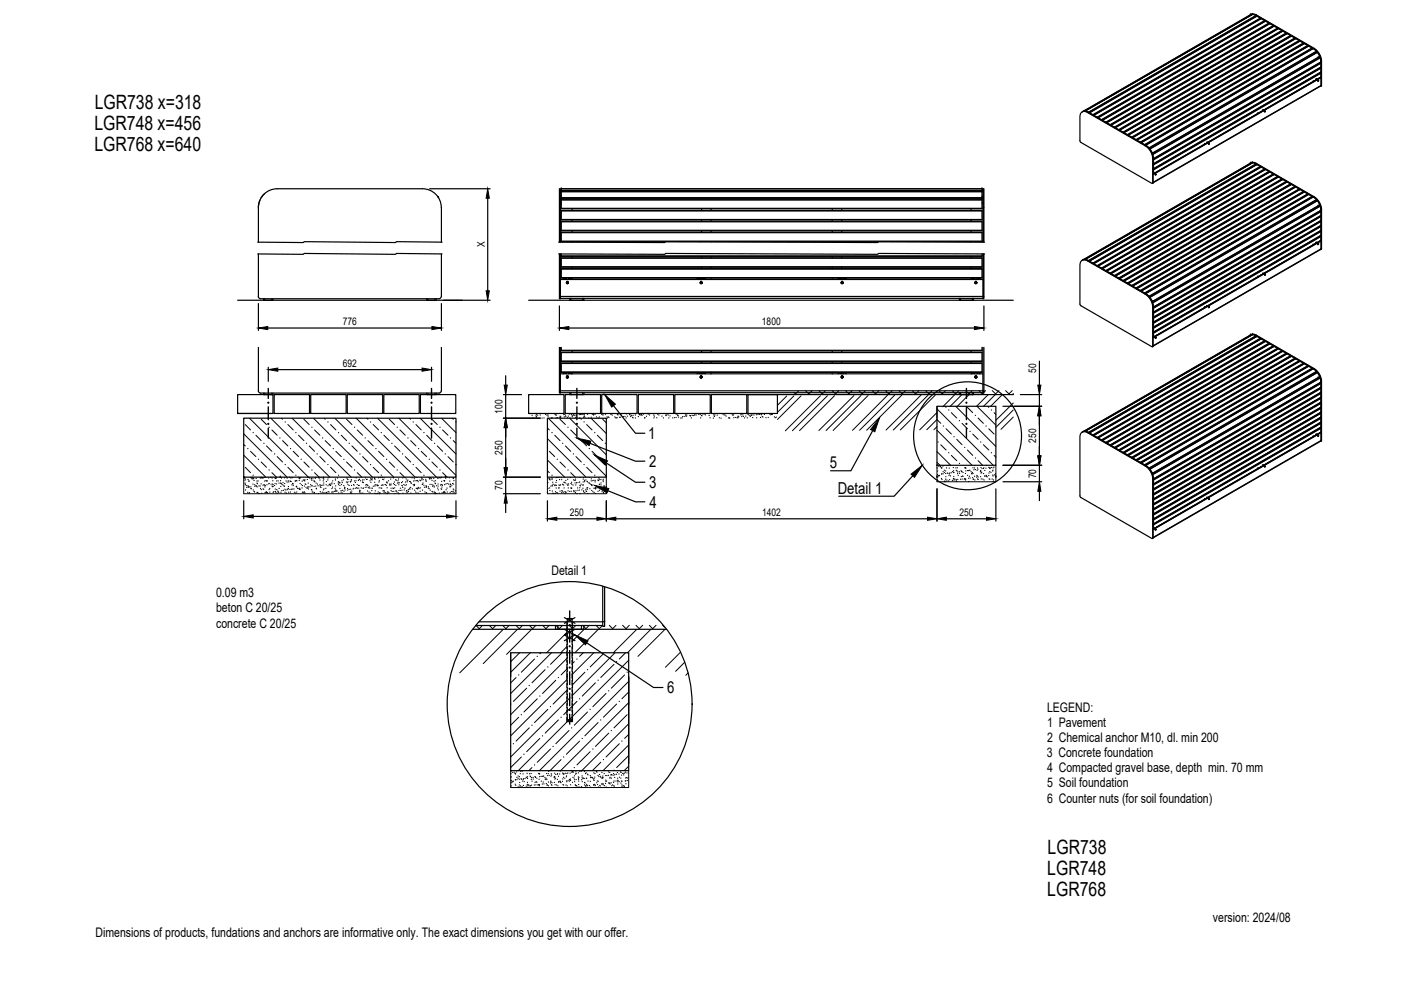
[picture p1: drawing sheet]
<svg xmlns="http://www.w3.org/2000/svg" width="297mm" height="210mm" viewBox="0 0 297 210" stroke-linecap="round" stroke-linejoin="round" font-family="sans-serif">
<defs><g id="words">
<g font-size="4.2">
<text x="20.1" y="23.1">LGR738 x=318</text>
<text x="20" y="27.6">LGR748 x=456</text>
<text x="20" y="32">LGR768 x=640</text>
<text x="222" y="185.5">LGR748</text>
<text x="222.1" y="181">LGR738</text>
<text x="222" y="189.9">LGR768</text>
</g>
<g font-size="3.5">
<text x="137.4" y="93.1">1</text>
<text x="137.7" y="99">2</text>
<text x="176" y="99.3">5</text>
<text x="137.6" y="103.5">3</text>
<text x="137.7" y="107.6">4</text>
<text x="177.6" y="104.7">Detail 1</text>
<text x="141.4" y="147">6</text>
</g>
<g font-size="2.8">
<text x="116.9" y="122">Detail 1</text>
<text x="45.8" y="126.6">0.09 m3</text>
<text x="45.8" y="129.9">beton C 20/25</text>
<text x="45.8" y="133.1">concrete C 20/25</text>
<text x="222" y="150.9">LEGEND:</text>
<text x="222" y="154.1">1 Pavement</text>
<text x="221.9" y="160.5">3 Concrete foundation</text>
<text x="222" y="157.3">2 Chemical anchor M10, dl. min 200</text>
<text x="222" y="163.7">4 Compacted gravel base, depth min. 70 mm</text>
<text x="222" y="166.9">5 Soil foundation</text>
<text x="222" y="170.2">6 Counter nuts (for soil foundation)</text>
<text x="257.2" y="195.4">version: 2024/08</text>
<text x="20.2" y="198.6">Dimensions of products, fundations and anchors are informative only. The exact dimensions you get with our offer.</text>
</g>
<g font-size="2.2">
<text x="102.8" y="52.4" transform="rotate(-90 102.8 52.4)">X</text>
<text x="72.7" y="68.9">776</text>
<text x="161.6" y="68.9">1800</text>
<text x="72.7" y="77.7">692</text>
<text x="219.7" y="79.1" transform="rotate(-90 219.7 79.1)">50</text>
<text x="106.6" y="87.7" transform="rotate(-90 106.6 87.7)">100</text>
<text x="219.7" y="93.9" transform="rotate(-90 219.7 93.9)">250</text>
<text x="106.6" y="96.4" transform="rotate(-90 106.6 96.4)">250</text>
<text x="219.7" y="101.4" transform="rotate(-90 219.7 101.4)">70</text>
<text x="106.6" y="103.9" transform="rotate(-90 106.6 103.9)">70</text>
<text x="72.7" y="108.8">900</text>
<text x="120.8" y="109.3">250</text>
<text x="161.6" y="109.3">1402</text>
<text x="203.4" y="109.3">250</text>
</g>
</g></defs>
<!-- layer: 0 -->
<g fill="none" stroke="#000" stroke-width=".25">
<path d="M265.1 3.1h.1M265.1 3.1l.5-.1 .7 .2M265.2 3.1l.5-.1 .7 .2M265.4 3v.1M265.4 3.1h.1M265.5 3l.7 .3M265.5 3.1l-35.5 20.5M265.5 3.1h.1M266.2 3.3l.1 .1M266.3 3.3l-35.5 20.5M266.3 3.2l12.2 7.1a3.5 3.5 0 0 1 1.6 2.8v5.1l-.1 .1M266.3 3.4v.1"/>
<path d="M266.3 3.4l-35.5 20.4M266.4 3.2l12.2 7a3.4 3.4 0 0 1 1.6 2.8v5.1M266.4 3.2h-.1M266.4 3.4h.1M267.2 3.8v.1M267.2 4v-.1l-35.4 20.5M267.4 3.9h.1M268.1 4.3v.1M268.1 4.6v-.2l-35.4 20.5M268.3 4.5h.1M268.3 4.5l-35.5 20.5M269 4.9l.1 .1"/>
<path d="M269.1 5.1l-35.5 20.3M269.2 5h.1M269.9 5.4l.1 .1M270 5.6l-35.5 20.4M270.1 5.5h.1M270.1 5.5l-35.5 20.5 .8 .4M270.1 5.5l.8 .5M270.9 5.9v.1M270.9 6l-35.5 20.4M270.9 6.1l-35.5 20.4M271 6v.1M271 6.1l-35.5 20.4"/>
<path d="M271.8 6.5h.1M271.8 6.5l-.8-.4-35.4 20.5M271.8 6.5l-35.5 20.5M271.8 6.7l-35.5 20.3M271.9 6.6h.1M272 6.6l-35.5 20.5M272 6.6l.7 .4M272.7 7v.1M272.7 7l-35.5 20.5-.7-.4M272.7 7.2l-35.5 20.4M272.8 7.1h.1M272.9 7.1l-35.5 20.5"/>
<path d="M272.9 7.1l.7 .4M273.6 7.5v.1M273.6 7.5l-35.5 20.5-.7-.4M273.6 7.7l-35.4 20.4M273.8 7.6h.1M273.8 7.7l-35.5 20.4M274.5 8.1h.1M274.5 8.1l-.7-.4-35.5 20.4 .7 .4M274.5 8.1l-35.5 20.4M274.6 8.2l-35.5 20.5M274.7 8.2h.1M275.4 8.6l.1 .1"/>
<path d="M275.4 8.6l-.7-.4-35.5 20.5M275.4 8.6l-35.4 20.5-.8-.4M275.5 8.8l-35.5 20.4M275.6 8.7h.1M275.6 8.7l-35.5 20.6M275.6 8.7l.7 .4M276.3 9.1l.1 .1M276.3 9.1l-35.4 20.5-.8-.4M276.4 9.2l-35.5 20.5M276.4 9.2v.1M276.5 9.2h.1M276.5 9.2l-35.5 20.5"/>
<path d="M276.5 9.2l.7 .4M277.2 9.6l.1 .1M277.2 9.6l-35.4 20.5-.7-.4M277.3 9.7l-35.5 20.5M277.3 9.7v.1M277.4 9.8h.1M277.4 9.8l-35.5 20.4M278.2 10.2h.1M278.2 10.2l-.7-.4-35.5 20.4M278.2 10.2l-35.5 20.5M278.2 10.2v.2M278.3 17.4h.1"/>
<path d="M278.3 10.3h.1M278.4 10.3l-35.5 20.5M278.4 10.3l.7 .6M278.4 17.3h.1M278.5 17.3h.1M278.6 17.2v.1M278.6 17.2h.1M278.6 10.2l-.1 .1M279 16.9h.1M279 17h.1M279.1 16.9h-.1M279.1 10.8v.1"/>
<path d="M279.1 16.9h.1M279.1 10.9l-35.5 20.4M279.1 16.9l-.1 .1M279.1 10.9l-.2 .4M279.1 10.9l-35.5 20.5M279.3 11.1l.5 .9M279.3 16.8h.1M279.4 17.1h.1M279.4 12.2h.5M279.5 17l-.1 .2M279.5 12.2h.1M279.5 17l.1 .1-.2 .1z"/>
<path d="M279.8 16.5h-.1M279.8 12h.1M279.8 12l-35.5 20.5M279.8 12.2l-35.4 20.6M279.9 12.2l-35.5 20.5M279.9 13.3h.1l-35.5 20.5M279.9 12.3l.1 .8M279.9 15.4l.1 .1-35.5 20.4M279.9 14.3l.1 .1-35.5 20.5M280 13.3v.1M280 15.4v.1M280 14.4v.1"/>
<path d="M280 14.3l-35.5 20.4M280 14.2v.1M280 16.3v.1M280 15.3h.1M280 13.1v.1M280 14.5l-35.4 20.5-.1 .8M280 13.2l-35.5 20.5M280 16.4l-35.5 20.5M280 15.3l-35.5 20.5M280 13.4l-35.4 20.5v.8M280 15.5l-35.4 20.5v.8M280 13.4v.8"/>
<path d="M280 14.5v.8M280 15.5v.9M280 14.2l-35.4 20.5M280.1 18.1l-35.6 20.6M280.1 18.1v-1.6l-35.6 20.5M280.1 16.5l-35.6 20.4M280.2 18.1l-.1 .2M280.2 13l-.1 .1M280.2 18.1l-.1 .1M229.3 23.9l.3-.3 .7 .1 12.5 7.2a3.5 3.5 0 0 1 1.6 2.8v5.1l-.2 .1-15-8.7-.2-.4v-5.2zM229.4 23.7l.6-.1 .6 .2M229.9 23.5l-.4 .2"/>
<path d="M229.9 23.5v.1M229.9 23.5l35.4-20.5-35.7 20.6M230 23.6h.1M230.1 23.5l.7 .3M230.6 23.8l12.3 7.1M230.6 23.8h.1M230.8 23.8h.1M230.8 23.8v.1M231 23.9v.1M231 23.9l35.5-20.5 .7 .4-35.5 20.5M231 23.9h-.1M231 23.9l.7 .4"/>
<path d="M231.7 24.3l.1 .1M231.8 24.4h.1M231.9 24.4l35.5-20.4 .7 .4-35.5 20.4M231.9 24.4l.7 .4M231.9 24.4v.1M232.6 24.8l.1 .1M232.7 24.9v.1M232.8 25h.1M232.8 25l.7 .4M232.8 25l35.5-20.5 .7 .4-35.5 20.5M233.5 25.4h.1M233.6 25.4v.1"/>
<path d="M233.7 25.5l.7 .4M233.7 25.5l35.5-20.5 .7 .4-35.5 20.5M233.7 25.5v.1M234.4 25.9l.1 .1M234.5 26h.1M234.6 26v.1M235.4 26.4v.1M235.4 26.5v.1M235.5 26.6h.1M235.6 26.5l-.1 .1M235.6 26.6l.7 .4M236.3 27h.1"/>
<path d="M236.3 27v.1M236.4 27.1h.1M236.5 27.1h-.1M237.2 27.5h.1M237.2 27.6h.1M237.4 27.6v.1M237.4 27.6h-.1M238.1 28l.1 .1M238.2 28.1h.1M238.3 28.1v.1M238.3 28.1h.1M239 28.5l.1 .1"/>
<path d="M239.2 28.7h.1M239.2 28.6v.1M240 29v.1M240.1 29.2h.1M240.9 29.6v.1M241 29.7v.1M241.1 29.7h-.1M241.8 30.1v.1M241.9 30.3h.1M242 30.2l-.1 .1M242 30.2l.7 .5M242.7 30.6v.1"/>
<path d="M242.7 30.7v.1M242.9 30.9a3.5 3.5 0 0 1 1.6 2.7M242.9 30.9h-.1M242.9 30.8v.1M242.9 30.8l.7 .5M243.6 31.3v.1M243.6 31.4v.1M243.7 31.6h.1M243.8 31.6l35.5-20.5-35.5 20.5M243.8 31.6l.5 .9M243.8 31.6h-.1M244.2 32.5h.1"/>
<path d="M244.3 32.5h.1M244.3 32.7h.1M244.4 32.7v.1M244.4 32.7l.1 .9M244.5 38.7l-.1 .2M244.5 33.6v5.1M244.5 34.7h.1M244.5 33.8h.1M244.5 35.9h.1M244.5 35.8h.1M244.5 34.9h.1M244.5 33.6l-.1 .1"/>
<path d="M244.5 38.7l-.1 .1M244.5 33.8l.1 .1M244.5 35.9l.1 .1M244.6 34.7h-.1M244.6 36.8l-.1 .1M244.6 33.6h-.1M244.6 36.8h.1M244.6 36.9h.1M244.7 36.8h.1M244.7 36.8h-.1M244.8 36.7h.1M244.9 36.7h.1"/>
<path d="M245 37h.1l-.1 .1zM245 36.9v.1M245 36.9l-.1 .2M245.3 36.4h.1M255.1 30.7v.1M255.4 30.6h.1M255.8 30.3v.1M255.9 30.3h.1M256 30.3h-.1M256.1 30.2h.1M256.2 30.2h.1M256.3 30.5h.1"/>
<path d="M256.3 30.4l-.1 .2M256.6 29.9h.1M265.1 34.6h.1M265.1 34.6l.7-.1 .5 .2M265.2 34.6l.4-.2 .8 .2M265.3 34.5l-35.7 20.6M265.4 34.5v.1M265.4 34.5l-35.5 20.5M265.4 34.6h.1M265.4 34.6l-35.4 20.4M265.5 34.5l.8 .3-35.5 20.5M265.5 34.5l-35.5 20.5"/>
<path d="M265.5 34.5h.1M266.2 34.7l.1 .1M266.3 34.7l12.2 7.1M266.3 34.8v.2M266.3 34.8l-35.5 20.5M266.4 34.6l12.2 7.1M266.4 34.6l-.1 .1M266.4 34.9h.1M266.5 34.9l-35.5 20.5 .7 .4M266.5 34.9l.7 .4M266.7 24.1h.1M266.8 24v.1"/>
<path d="M267.2 35.3v.1M267.2 35.3l-35.5 20.5M267.2 35.4l-35.4 20.5M267.2 35.4v.1M267.3 23.7v.1M267.4 35.4l.7 .4M267.4 35.4l-35.5 20.5M267.7 23.5h.1M267.8 23.5h.1M267.8 23.4h.1M267.8 23.4v.1M267.9 23.4l-.1 .1"/>
<path d="M268.1 23.3h-.1M268.1 35.8v.1M268.1 35.8l-35.5 20.5M268.1 35.9v.1M268.1 35.9l-35.4 20.5M268.2 23.6h.1M268.2 23.5l-.1 .2M268.3 35.9l-35.5 20.5M268.3 35.9l.7 .5-35.5 20.4M268.5 23v.1M269 36.3l.1 .1M269.1 36.4v.1"/>
<path d="M269.1 36.4l-35.5 20.5M269.2 36.5l-35.5 20.5M269.2 36.5l.7 .4-35.5 20.5M269.2 36.5l-35.4 20.5M269.9 36.9h.1M270 36.9v.2M270 36.9l-35.5 20.5M270.1 37h.1M270.1 37l-35.5 20.5M270.1 37l.8 .4-35.5 20.5M270.9 37.4v.1M270.9 37.5v.1"/>
<path d="M270.9 37.5l-35.5 20.5M271 37.5h.1M271.8 37.9v.1M271.8 38v.1M271.8 38l-35.5 20.5M272 38.1l.7 .4-35.5 20.4M272 38.1l-35.5 20.4M272 38l-35.5 20.5M272.7 38.4v.1M272.7 38.5v.2M272.7 38.5l-35.5 20.5M272.8 38.6h.1"/>
<path d="M272.9 38.6l-35.5 20.5M272.9 38.6l.7 .4-35.5 20.5M273.6 39v.1M273.6 39.1v.1M273.6 39.1l-35.4 20.5M273.8 39.1l-35.5 20.5M274.5 39.5l.1 .1M274.6 39.6v.1M274.6 39.6l-35.5 20.5M274.7 39.6h.1M54.6 53.8h39.1M54.6 51.3h39.1"/>
<path d="M54.8 53.8v9.1M55.1 42.4l-.3 1.8M55.4 41.9h.1M56.1 41l-.7 .9M91.1 40h12.8M92.8 41.6l.2 .3M93 41.9h.1M93.6 44a4 4 0 0 0-4-4h-30.8a4 4 0 0 0-4 4v7.3M93.6 44v7.3M93.6 53.8v9.1M103.4 42v19.7M118.5 53.8h90.3"/>
<path d="M118.5 51.3h90.3M118.6 51.3v-11.3h.2v11.3M118.6 53.8v9.5h.2v-9.5M118.6 44h.2M118.8 41.6h.2M118.8 43.2h.2M118.8 42.9h.2M118.8 41.7h.2M118.8 59.3h89.6M119 40.6h.1M119 44.2h89.2M119 46.9h89.2v2h-89.2z"/>
<path d="M119 44.7v1.9h89.2v-1.9M119 44.7h89.2M119 51.1h89.2M119 49.3h89.2M119 40h.1M119 54.8v1.9h89.2v-1.9M119 54.8h89.2M119 57.1h89.2M119 58.9h89.2M119 54.3h89.2M119 40h89.2M119 40.6h89.2"/>
<path d="M119 42.3h89.2M119 40v4.2M119 49.3v1.8M119 53.8v.5M119 57.1v1.8M119 41.9h89.2M119 42.1h89.2M119 40.5h89.2M119 40.4h89.2M119 42.4h89.2M119 47h89.2M119 48.8h89.2"/>
<path d="M119 46.5h89.2M119 56.6h89.2M119.5 59.1v.2M120.1 59.1l-.6-.1h.6v.3M120.2 60h.1M120.2 60v.1M120.2 59.8h.1M120.2 59.8v.2M120.2 59.8h.2M120.4 59.8v.2M120.4 59.8h.1M120.4 60v.1"/>
<path d="M120.4 60h.1M120.6 59.3v-.2h.6v.2M120.6 59.1h.6M121.3 44.3v.3M121.3 46.6v.3M121.3 48.9v.3M121.3 51.2v.1M121.3 54.3v.4M121.3 56.7v.3M121.3 59v.3M147.8 59.1v.2M148.4 59.1l-.6-.1h.6v.3"/>
<path d="M148.5 60h.1M148.5 60l.1 .1M148.6 59.8l-.1 .2M148.6 59.8h.1M148.7 59.8l.1 .2M148.7 59.8h.1M148.7 59l-.1 .2M148.7 44.3v.3M148.7 46.6v.3M148.7 48.9v.3M148.7 51.2v.1M148.7 54.3v.4"/>
<path d="M148.7 56.7v.3M148.8 60h.1M148.8 60l-.1 .1M148.9 59.3v-.2h.6v.2M148.9 59.1h.6M150.8 44.3v.3M150.8 46.6v.3M150.8 48.9v.3M150.8 51.2v.1M150.8 54.3v.4M150.8 56.7v.3M150.8 59v.3"/>
<path d="M176.5 44.3v.3M176.5 46.6v.3M176.5 48.9v.3M176.5 51.2v.2M176.5 54.3v.4M176.5 56.7v.3M176.5 59v.3M177.7 59.1v.2M178.3 59.1l-.6-.1h.6v.3M178.4 60l.1 .1M178.4 60h.1M178.5 59v.2"/>
<path d="M178.5 44.3v.3M178.5 46.6v.3M178.5 48.9v.3M178.5 51.2v.2M178.5 54.3v.4M178.5 56.7v.3M178.5 59.8h.1M178.5 59.8l-.1 .2M178.6 59.8l.1 .2M178.6 59.8h.1M178.7 60l-.1 .1M178.7 60h.1"/>
<path d="M178.8 59.3v-.2h.6v.2M178.8 59.1h.6M205.9 44.3v.3M205.9 46.6v.3M205.9 48.9v.3M205.9 51.2v.1M205.9 54.3v.4M205.9 56.7v.3M205.9 59v.3M206 59l.7 .1zM206 59.1v.2M206.7 59.1v.2"/>
<path d="M206.8 60h.1M206.8 60v.1M206.8 59.8v.2M206.8 59.8h.1M206.8 59.8h.2M207 59.8v.2M207 59.8h.1M207 60v.1M207 60h.1M207.1 59.3v-.2h.7v.2M207.1 59.1h.7M208.2 40.6h.1"/>
<path d="M208.2 40.4v.2M208.2 40h.1M208.2 41.6h.2M208.2 40v.4M208.2 40.6v3.6M208.2 49.3v1.8M208.2 53.8v.5M208.2 57.1v1.8M208.2 43.2h.2M208.2 42.9h.2M208.2 41.7h.2M208.4 51.3v-11.3h.2v11.3"/>
<path d="M208.4 53.8v9.5h.2v-9.5M208.4 44h.2M229.4 55.2l.7-.2 .5 .3M229.9 55l-.4 .1M230.1 55l.7 .2M230.6 55.3l12.3 7M230.6 55.3h.1M230.8 55.3v.1M231 55.4h.1M231.7 55.8h.1M231.9 55.9l.7 .4M231.9 55.9v.1"/>
<path d="M232.6 56.3l.1 .1M232.7 56.4h.1M232.8 56.4l.7 .4M232.8 56.4v.1M233.5 56.8l.1 .1M233.6 56.9v.1M233.7 56.9v.1M233.8 57l.6 .4M234.4 57.3l.1 .1M234.5 57.4v.1M234.6 57.5h.1M234.7 57.5l.7 .4"/>
<path d="M235.4 57.9v.1M235.4 58h.1M235.5 58v.1M235.5 58l35.5-20.5 .8 .4-35.5 20.5M235.6 58h-.1M235.6 58l.7 .4M236.3 58.4v.1M236.3 58.5h.1M236.5 58.5l.7 .4M236.5 58.5l-.1 .1M237.2 58.9v.1M237.2 59v.1"/>
<path d="M237.4 59.1l.7 .4M238.1 59.5h.1M238.2 59.6h.1M238.3 59.6v.1M238.3 59.6l35.5-20.5 .7 .4-35.5 20.5zM239 60l.1 .1M266.7 58.7h.1M266.8 58.7h.1M267.3 58.3v.1M267.7 58.1h.1M267.8 58.1h.1M267.8 58v.1"/>
<path d="M267.9 58.1h-.1M268.1 57.9l-.1 .1M268.2 58.2h.1M268.2 58.2l-.1 .1M268.5 57.7h.1M275.4 40l.1 .1M275.5 40.1v.2M275.5 40.1l-35.5 20.5M275.6 40.1v.1M275.6 40.2l-35.5 20.5M275.6 40.2l.7 .4-35.4 20.5M276.3 40.6h.1"/>
<path d="M276.4 40.7v.1M276.4 40.7l-35.5 20.4M276.5 40.7h.1M276.5 40.7l-35.5 20.5M276.5 40.7l.7 .4-35.4 20.5M276.5 40.7l-35.4 20.5M277.2 41.1l.1 .1M277.3 41.2v.1M277.3 41.2l-35.5 20.5M277.4 41.2h.1M277.4 41.2l-35.5 20.5M278.2 41.6v.1"/>
<path d="M278.2 41.7v.2M278.2 41.7l-35.5 20.5M278.3 52h.1M278.3 41.8h.1M278.4 41.8l.7 .5M278.4 41.8l-35.5 20.4M278.4 51.9h.1M278.5 51.9h.1M278.5 41.8a3.5 3.5 0 0 1 1.6 2.7M278.6 51.9h.1M278.6 41.7a3.4 3.4 0 0 1 1.6 2.8M278.6 41.7l-.1 .1"/>
<path d="M278.9 42.7h.1M279 51.6h.1M279.1 51.6h-.1M279.1 51.6h.1M279.1 42.4l-35.5 20.4M279.1 42.4l-.2 .3M279.1 42.4l-35.5 20.5M279.3 42.5l.5 .9M279.3 42.6l-35.5 20.4M279.3 51.4v.1M279.3 51.4h.1M279.4 51.7h.1"/>
<path d="M279.5 51.6l-.1 .2M279.5 43.7h.1M279.5 43.7h.4l-35.5 20.4M279.7 51.2h.1M279.8 43.5h.1M279.8 43.5l-35.5 20.4M279.8 43.5l-35.5 20.5M279.8 43.7l-35.4 20.5M279.9 44.7l.1 .1M279.9 43.7l.1 .9-35.5 20.5M279.9 50l.1 .1M279.9 49h.1"/>
<path d="M279.9 45.8l.1 .1M279.9 47.9l.1 .1M279.9 46.9h.1M280 50.1h.1M280 49v.1M280 45.9h.1M280 44.8v.1M280 48h.1M280 46.9v.1M280 49l-35.5 20.5M280 45.9l-35.5 20.4M280 44.8l-35.5 20.5"/>
<path d="M280 48l-35.5 20.4M280 46.9l-35.5 20.5M280 50.1l-35.5 20.5M280 51h.1M280 49.9h.1M280 46.8h.1M280 45.7h.1M280 48.9l-35.5 20.5M280 47.8l-35.5 20.5M280 51l-35.4 20.5M280 45.7l-35.4 20.5v-.8M280 46.8l-35.4 20.4v-.8"/>
<path d="M280 44.9v.8M280 46.8v-.9l-35.4 20.5M280 47.8v-.8l-35.4 20.5M280 48v.9M280 49.1v.8M280 50.2v.8M280 49.9l-35.5 20.5M280 50.2l-35.4 20.4M280 49.1l-35.4 20.5M280 44.9l-35.4 20.5M280 48l-35.4 20.5M280 48.9l-35.4 20.5"/>
<path d="M280 47.8l-35.4 20.5M280.1 52.7l-35.6 20.7M280.1 52.8l-35.7 20.7M280.1 52.8v-1.7l-35.6 20.5M280.1 51.1l-35.6 20.5M280.1 44.5v8.3l-.1 .1M280.2 52.7l-.1 .2M280.2 44.5l-.1 8.3M280.2 44.5h-.1M50.4 63.7h53.5M54.8 62.8l.2 .5h.3h37.8h.2l.3-.5M54.8 64.4v5.7"/>
<path d="M54.8 73.7v9.2M55.9 63.3v.4h.2v-.4M56.8 69.5h34.8M56.9 77.9v2.9M57.6 63.3v.4h.3v-.4M58.9 78.4h30.6M90.5 63.3v.4h.2v-.4M91.5 77.9v2.9M92.2 63.3v.4h.3v-.4M93.6 64.4v5.7M93.6 73.7v9.2M107.2 79.7v2"/>
<path d="M112.1 63.7h102.7M118.6 73.7v9.6h.2v-9.6M118.6 64.9v5.2M118.6 62.9h90M118.8 79.3h89.6M118.8 63.3h89.6M119 73.7v.7h89.2v-.7M119 74.8h89.2M119 74.8v1.9h89.2v-1.9M119 78.9v-1.9h89.2v1.9M119 78.9h89.2M119 74.3h89.2"/>
<path d="M119 76.6h89.2M119 77.1h89.2M119.5 79l.6 .1zM119.5 79.1v.2M120.1 79.1v.2M120.2 79.9h.1M120.2 79.9v.1M120.2 60.1h.1M120.2 60.1h.2M120.3 79.8h.1M120.3 79.8l.1 .1M120.3 79.8l-.1 .1"/>
<path d="M120.4 60.1h.1M120.4 79.9h.1M120.4 79.9v.1M120.6 79.1v.2M120.6 69.5h86M120.8 63.3v.4h2.8M121.1 63.3v.4M121.2 79.1l-.6-.1h.6v.3M121.3 74.4v.3M121.3 76.7v.3M121.3 79v.3M123.6 63.3v.4"/>
<path d="M123.8 63.3v.4h-.2M147.8 79l.6 .1zM147.8 79.1v.2M148.4 79.1v.2M148.6 79.9h.1M148.6 79.9l-.1 .1M148.6 60.1h.1M148.7 79.8h.1M148.7 79.8l.1 .1M148.7 79.8l-.1 .1M148.7 79l-.1 .2M148.7 60.1h.1"/>
<path d="M148.7 74.4v.3M148.7 76.7v.3M148.8 79.9h.1M148.8 79.9v.1M148.9 79l.6 .1zM148.9 79.1v.2M149.5 79.1v.2M150.8 74.4v.3M150.8 76.7v.3M150.8 79v.3M176.5 74.4v.3M176.5 76.7v.3"/>
<path d="M176.5 79v.3M177.7 79.1v.2M178.3 79.1l-.6-.1h.6v.3M178.4 79.9h.1M178.4 79.9v.1M178.5 79v.2M178.5 60.1h.1M178.5 74.4v.3M178.5 76.7v.3M178.5 79.8h.1M178.5 79.8l.2 .1M178.5 79.8l-.1 .1"/>
<path d="M178.6 60.1h.1M178.7 79.9h.1M178.7 79.9l-.1 .2M178.8 79.3v-.2h.6v.2M178.8 79.1h.6M203.4 63.3v.4h2.7M203.7 63.3v.4M205.9 74.4v.3M205.9 76.7v.3M205.9 79v.3M206 79l.7 .1zM206 79.1v.2"/>
<path d="M206.1 63.3v.4M206.4 63.3v.4h-.3M206.7 79.1v.2M206.8 79.9h.1M206.8 79.9v.1M206.8 60.1h.1M206.8 60.1h.2M206.9 79.8h.1M206.9 79.8l.1 .1M206.9 79.8l-.1 .1M207 60.1h.1M207 79.9h.1"/>
<path d="M207 79.9v.1M207.1 79.3v-.2h.7v.2M207.1 79.1h.7M208.4 73.7v9.6h.2v-.4M208.6 64.9v5.2M208.6 73.7v9.2M220.4 76.6v5.1M239.1 60.1h.1M239.2 60.1v.1M239.2 60.1l35.5-20.5 .7 .5-35.4 20.4M239.2 60.1h.1M239.2 60.1l.8 .4"/>
<path d="M240 60.5v.1M240 60.6v.1M240.1 60.7h.1M240.1 60.7l.8 .4M240.9 61.1h.1M240.9 61.1v.1M241.1 61.2l.7 .4M241.1 61.2h-.1M241.8 61.6v.1M241.8 61.7h.1M241.9 61.7v.1M242 61.7h-.1"/>
<path d="M242 61.7l35.5-20.5 .7 .4-35.5 20.5zM242.7 62.1v.1M242.7 62.2h.1M242.8 62.4a3.5 3.5 0 0 1 1.6 2.7v8.4h-.1l-15.1-8.7-.2-.3M242.8 62.4l-12.2-7.1a.97 .97 0 0 0-1.2-.1 .97 .97 0 0 0-.4 1v8.3M242.9 62.3a3.5 3.5 0 0 1 1.6 2.8M242.9 62.3l-.1 .1M242.9 62.2v.1M242.9 62.2l.7 .6M243.6 62.8v.1M243.6 62.9h.1M243.7 63.1h.1"/>
<path d="M243.8 63l.5 .9M243.8 63l-.1 .1M244.2 64h.1M244.3 64h.1M244.3 63.9v.1M244.3 64.1h.1M244.4 64.2h.1M244.4 64.2l.1 .9M244.5 71.5h.1zM244.5 65.1v8.3M244.5 65.1h.1M244.5 70.5v.1"/>
<path d="M244.5 65.1h-.1M244.5 73.4h-.1M244.5 70.6h.1M244.5 69.5l.1 .1M244.5 66.3l.1 .1M244.5 65.3h.1M244.5 68.4l.1 .1M244.5 67.4l.1 .1M244.6 67.2h-.1M244.6 66.2h-.1M244.6 69.3l-.1 .1M244.6 68.3h-.1"/>
<path d="M244.6 69.6l-.1 .8M244.6 67.5v.8M244.6 68.5v.9M244.6 70.6v.9M244.6 71.5h.1M244.6 71.4v.1M244.7 71.5h.1M244.7 71.4v.1M244.8 71.3h.1M244.9 71.3h.1M245 71.6h.1M245 71.5l-.1 .2"/>
<path d="M245.3 71v.1M255.1 65.4h.1M255.4 65.2h.1M255.8 65h.1M255.9 65h.1M255.9 64.9v.1M255.9 64.9h.1M256.1 64.8h.1M256.2 64.8h.1M256.3 65.1h.1M256.3 65l.1 .2h-.2zM256.3 65l-.1 .2"/>
<path d="M256.6 64.5v.1M265.1 71h.1M265.1 71l.7-.1 .5 .2M265.2 71l.6-.1 .6 .2M265.3 70.9l-35.7 20.6M265.4 70.9v.1M265.4 70.9l-35.5 20.5M265.4 71h.1M265.4 71l-35.4 20.5M265.5 71l.7 .2M265.5 70.9l-35.5 20.6M265.5 70.9h.1"/>
<path d="M266.2 71.2h.1M266.3 71.2l-35.5 20.5M266.3 71.1l12.2 7.1a3.5 3.5 0 0 1 1.6 2.7v12.5l-.1 .2M266.3 71.3v.1M266.3 71.3l-35.5 20.5M266.4 71.1l12.2 7a3.4 3.4 0 0 1 1.6 2.8v12.5M266.4 71.1h-.1M266.4 71.3h.1M267.2 71.7v.1M267.2 71.7l-.7-.4-35.5 20.5M267.2 71.7l-35.5 20.5-.7-.4M267.2 71.8v.1"/>
<path d="M267.2 71.8l-35.4 20.5M267.4 71.8h.1M267.4 71.9l-35.5 20.4M268.1 72.2v.1M268.1 72.3l-35.5 20.4-.7-.4M268.1 72.3l-.7-.4-35.5 20.4M268.1 72.4v-.1l-35.4 20.5M268.3 72.4l-35.5 20.5M269 72.8l.1 .1M269 72.8l-35.5 20.5-.7-.4M269 72.8l-.7-.4-35.5 20.5M269.1 72.8v.2"/>
<path d="M269.1 72.8l-35.5 20.5M269.2 72.9l-35.5 20.5M269.9 73.3l.1 .1M270 73.4v.1M270 73.4l-35.5 20.5M270.1 73.4h.1M270.1 73.4l-35.5 20.5M270.9 73.8v.1M270.9 73.8l-35.5 20.5-.7-.4M270.9 73.8l-.8-.4-35.4 20.5M270.9 73.9v.1M270.9 73.9l-35.5 20.5"/>
<path d="M271 74h.1M271.8 74.3v.1M271.8 74.4l-.8-.5-35.5 20.5M271.8 74.4l-35.5 20.5-.7-.5M271.8 74.4v.2M271.8 74.4l-35.5 20.5M271.9 74.5h.1M272 74.5l-35.5 20.5M272 74.5l.7 .4M272.7 74.9v.1M272.7 74.9l-35.5 20.5-.7-.4M272.7 75v.1"/>
<path d="M272.7 75l-35.5 20.5M272.8 75h.1M272.9 75l-35.5 20.5M272.9 75l.7 .4M273.6 75.4v.1M273.6 75.4l-35.5 20.5-.7-.4M273.6 75.5v.1M273.6 75.5l-35.4 20.5M273.8 75.5h.1M273.8 75.5l-35.5 20.5M274.5 75.9l.1 .1M274.6 76v.2"/>
<path d="M274.6 76l-35.5 20.5M274.7 76v.1M275.4 76.5h.1M275.4 76.5l-.7-.4-35.5 20.5M275.4 76.5l-35.4 20.5M275.5 76.6v.1M275.5 76.6l-35.5 20.4M275.6 76.6h.1M275.6 76.6l-35.5 20.5M275.6 76.6l.7 .4M276.3 77l.1 .1M276.3 77l-35.4 20.5"/>
<path d="M276.4 77.1v.1M276.4 77.1l-35.5 20.5M276.5 77.1h.1M276.5 77.1l-35.5 20.5M276.5 77.1l-35.4 20.5 .7 .4M276.5 77.1l.7 .4M277.2 77.5l.1 .1M277.2 77.5l-35.4 20.5M277.3 77.6v.1M277.3 77.6l-35.5 20.5M277.4 77.6h.1M278.2 78v.1"/>
<path d="M278.2 78.1l-35.5 20.6M278.2 78.1v.2M278.3 78.2h.1M278.4 78.2l.7 .5M278.4 78.2l-35.5 20.5 .7 .5M278.6 78.1l-.1 .1M278.9 79.2h.1M279.1 78.8h.1M279.1 78.8l-35.5 20.4M279.1 78.8l-35.5 20.6M279.1 78.8l-.2 .4M279.3 79l.5 .9"/>
<path d="M279.8 79.9h.1M279.8 79.9l-35.5 20.5M50.4 83.7h7.5v4h-7.5zM50.4 87.7h7.1M51.7 88.7h45v12.5h-45zM54.8 82.8l.2 .5h.3h37.8h.2l.3-.5M55.9 83.3v.4h1.7M56.1 83.3v.4M57.6 83.3v.4M57.9 83.3v.4h-.3M58.1 83.7h7.5v4h-7.5zM65.9 83.7h7.5v4h-7.5z"/>
<path d="M73.6 83.7h7.5v4h-7.5zM81.4 83.7h7.5v4h-7.5zM89.1 83.7h7.5v4h-7.5zM90.5 83.3v.4h.2M90.7 83.3v.4M92.2 83.3v.4M92.5 83.3v.4h-1.8M106.7 83.7h3.9M106.7 88.7h7.9M107.2 83.7v5M107.2 90.7v8.5M112.1 83.7h7.5v4h-7.5z"/>
<path d="M116.1 88.7h12.5v12.5h-12.5zM118.6 82.9h90M118.8 83.3h89.6M119.8 83.7h7.5v4h-7.5zM120.2 80h.1M120.2 80l.1 .1M120.3 80.1h.1M120.4 80h.1M120.4 80l-.1 .1M120.8 83.3v.4h.3M121.1 83.3v.4M123.6 83.3v.4"/>
<path d="M123.8 83.3v.4h-2.7M125.1 94l9.6 3.8h2M127.6 83.7h7.5v4h-7.5zM128.5 98.1l6.2 4.1h2M130.1 86l4.6 5.9h2M135.3 83.7h7.5v4h-7.5zM143.1 83.7h7.5v4h-7.5zM148.5 80h.1M148.5 80l.1 .1M148.6 80.1h.1M148.8 80h.1M148.8 80l-.2 .1"/>
<path d="M150.8 83.7h7.5v4h-7.5zM158.3 83.7h56.5M158.6 83.7h6.2v4h-6.2zM178.4 80h.1M178.4 80l.2 .1M178.6 80.1h.1M178.7 80h.1M185 91.3l-4.6 8.5h-4.3M198.7 86.1h12.4v12.6h-12.4zM198.7 86.2v2.5M203.4 83.3v.4h.3v-.4M206.1 83.3v.4h.3v-.4"/>
<path d="M206.8 80h.1M206.8 80l.1 .1M206.9 80.1h.1M207 80h.1M207 80l-.1 .1M212.6 86.1h8.3M212.6 98.7h8.3M214.8 83.7h.1M216.3 83.7h4.6M220.4 83.7v2.4M220.4 88.2v8.4M220.4 98.7v3.4"/>
<path d="M229.3 91.8l.4-.3 .7 .2 12.4 7.1a3.5 3.5 0 0 1 1.6 2.8v12.5l-.2 .1-15.2-8.9v-12.8zM229.4 91.6l.7-.1 .5 .2M229.9 91.4l-.4 .1M229.9 91.4v.1M230 91.5h.1M230.1 91.4l.7 .3M230.6 91.7l12.3 7.1M230.6 91.7h.1M230.8 91.8h.1M231 91.8v.1M231.7 92.2l.1 .1M231.8 92.3h.1"/>
<path d="M231.9 92.3v.1M232.6 92.7l.1 .1M232.7 92.8v.1M232.8 92.9h.1M232.8 92.8v.1M233.5 93.2l.1 .1M233.6 93.3v.1M233.7 93.4h.1M233.8 93.4l35.4-20.5 .7 .4-35.5 20.5zM234.4 93.8l.1 .1M234.5 93.9h.1M234.6 93.9v.1"/>
<path d="M235.4 94.3v.1M235.4 94.4h.1M235.5 94.5h.1M235.6 94.4l-.1 .1M236.3 94.8v.1M236.3 94.9v.1M236.4 95h.1M236.5 95h-.1M237.2 95.4h.1M237.2 95.5h.1M237.4 95.5v.1M237.4 95.5h-.1"/>
<path d="M238.1 95.9l.1 .1M238.2 96h.1M238.3 96v.1M238.3 96h.1M238.3 96l35.5-20.5 .7 .5-35.5 20.4zM239 96.4l.1 .1M239.1 96.5v.1M239.2 96.6h.1M239.2 96.5v.1M239.2 96.6l.8 .4M240 97h.1M240 97v.1"/>
<path d="M240.1 97.1h.1M240.1 97.1l.8 .4M240.9 97.5v.1M240.9 97.6h.1M241 97.6v.1M241.1 97.6h-.1M241.8 98v.1M241.8 98.1h.1M241.9 98.2h.1M242 98.1l-.1 .1M242 98.1l35.5-20.4 .7 .4-35.5 20.4zM242.7 98.5v.1"/>
<path d="M242.9 98.8a3.5 3.5 0 0 1 1.6 2.7M242.9 98.8h-.1M242.9 98.7v.1M243.6 99.2v.1M243.8 99.5l35.5-20.5-35.6 20.5M243.8 99.5l.5 .8M266.7 99.3h.1M266.7 99.4h.1M266.7 99.3v.1M266.8 99.3h.1M267.3 99v.1M267.7 98.8h.1"/>
<path d="M267.8 98.8h.1M267.8 98.7h.1M267.8 98.7l-.1 .1M267.9 98.7l-.1 .1M268.1 98.6h-.1M268.2 98.9h.1M268.2 98.8l-.1 .2M268.5 98.3v.1M278.3 92.7h.1M278.4 92.6h.1M278.5 92.6h.1M278.6 92.5v.1"/>
<path d="M278.6 92.5h.1M279 92.2h.1M279 92.2v.1M279 92.3h.1M279.1 92.2h-.1M279.1 92.2l-.1 .1M279.1 92.2h.1M279.3 92.1h.1M279.4 92.4h.1M279.5 92.3l-.1 .2M279.5 80.1h.1M279.5 80.1h.4l-35.5 20.5"/>
<path d="M279.8 91.8h-.1M279.8 80.1l-35.4 20.5M279.9 81.2h.1l-35.5 20.5M279.9 80.1l.1 .9M279.9 85.4l.1 .1M279.9 86.5h.1M279.9 88.6h.1M279.9 89.6l.1 .1M279.9 83.3h.1M279.9 87.5l.1 .1M279.9 90.7l.1 .1M279.9 82.2l.1 .1"/>
<path d="M279.9 84.3l.1 .1M280 85.5h.1M280 81.2v.1M280 86.5v.1M280 88.6v.1M280 89.7h.1M280 83.3v.1M280 87.6h.1M280 90.7v.1M280 82.3v.1M280 84.4v.1M280 85.5l-35.5 20.4"/>
<path d="M280 86.5l-35.5 20.5M280 83.3l-35.5 20.5M280 87.6l-35.5 20.4M280 84.4l-35.5 20.5M280 88.6l-35.5 20.5M280 89.7l-35.5 20.5M280 90.8l-35.5 20.4M280 82.3l-35.5 20.5M280 84.3l-35.4 20.4v-.8M280 90.6l-35.4 20.5v-.8M280 82.2l-35.5 20.5M280 87.5l-35.5 20.4"/>
<path d="M280 83.2l-35.5 20.5M280 86.4l-35.5 20.5M280 82.1v.1M280 87.4h.1M280 89.5h.1M280 90.6h.1M280 84.2v.1M280 88.5h.1M280 91.6v.1M280 83.2h.1M280 85.3l-35.5 20.5M280 81l-35.5 20.6"/>
<path d="M280 88.5l-35.4 20.5v-.9M280 89.5l-35.4 20.5v-.8M280 81.3v.8M280 82.4v.8M280 83.4v.9M280 84.5v.8M280 85.5v.9M280 87.4v-.8l-35.4 20.5M280 88.5v-.9l-35.4 20.5M280 88.7v.8M280 89.8v.8M280 90.8v.8"/>
<path d="M280 91.6l-35.5 20.6M280 81l-35.4 20.5M280 85.5l-35.4 20.5M280 86.4l-35.4 20.4M280 81.3l-35.4 20.5M280 82.1l-35.4 20.5M280 87.4l-35.4 20.5M280 88.7l-35.4 20.5M280 89.8l-35.4 20.5M280 83.4l-35.4 20.5M280 90.8l-35.4 20.5M280 82.4l-35.4 20.4"/>
<path d="M280 83.2l-35.4 20.5M280 84.5l-35.4 20.5M280 85.3l-35.4 20.5M280.1 93.4l-35.6 20.6M280.1 93.4v-1.6l-35.6 20.5M280.1 91.8l-35.6 20.4M280.2 93.4l-.1 .2M280.2 80.9h-.1M280.2 93.4h-.1M51.7 106.2v3.8M53.7 109.5h41M59.4 101.2h.1"/>
<path d="M94.4 101.2h.1M96.7 106.2v3.8M106.7 101.2h7.9M106.7 104.7h7.9M107.2 101.2v3.5M107.2 106.7v2M116.1 106.2v4.3M118.1 110h8.5M128.6 101.2h.1M128.6 106.2v4.3M128.9 104l5.8 2.4h2M130.6 110h66"/>
<path d="M193.5 100.9l-3.9 4.3h-11.8M198.7 101.2h.1M198.7 103.6v6.9M200.6 110h8.6M211.1 101.2h.1M211.1 103.6v6.9M212.6 102.1h8.3M220.4 104.2v1.9M244.2 100.4h.1M244.3 100.4h.1M244.4 100.6h-.1M244.4 100.6l.1 .9"/>
<path d="M244.5 114l-.1 .1M244.5 101.5v12.5M244.5 102.6h.1M244.5 101.7h.1M244.5 109.1h.1M244.5 110.1v.1M244.5 111.2h.1M244.5 102.8h.1M244.5 101.5l-.1 .1M244.5 105.9l.1 .1M244.5 101.7l.1 .1M244.5 107l.1 .1"/>
<path d="M244.5 109.1l.1 .1M244.5 110.2h.1M244.5 103.8l.1 .1M244.5 108l.1 .1M244.5 111.2l.1 .1M244.5 104.9h.1M244.6 112.1h.1M244.6 106.8h-.1M244.6 102.6h-.1M244.6 107.9h-.1M244.6 110h-.1M244.6 111.1h-.1"/>
<path d="M244.6 104.7h-.1M244.6 108.9l-.1 .1M244.6 103.7h-.1M244.6 105.8h-.1M244.6 101.5h-.1M244.6 101.8v.8M244.6 102.8v.9M244.6 105v.8M244.6 106v.8M244.6 107.1v.8M244.6 111.3v.8M244.6 112.1v.1"/>
<path d="M244.7 112.1h.1M244.7 112.1h-.1M244.8 112h.1M244.9 112h.1M245 112.3h.1l-.1 .1zM245 112.2v.1M245 112.2l-.1 .1M245.3 111.7h.1M255.1 106v.1M255.4 105.9h.1M255.8 105.6v.1M255.9 105.6h.1"/>
<path d="M255.9 105.6h-.1M256.1 105.5h.1M256.2 105.4v.1M256.3 105.7v.1M256.3 105.7l-.1 .1M256.6 105.2h.1M100.2 133.4h41.1M100.9 132.6h26.9M108.3 138.4h25v25h-25zM108.3 138.5v4.9M117.8 132.6v.8h.5v-.8M119.7 133.4l2.2 1.2-2.2 1.2"/>
<path d="M119.7 131l2.2 1.2M120.2 132.2v1.1M120.2 133.7v1M120.2 135.2v.9M120.2 136.6v1M120.2 138v1M120.2 139.5v.9M120.3 131.2h1M120.3 131.2v1.2M120.3 132.9v.9M120.3 134.3v.9M120.3 135.7v1"/>
<path d="M120.3 137.2v.9M120.3 138.6v.9M121.3 131.2v1.2M121.3 132.9v.9M121.3 134.3v.9M121.3 135.7v1M121.3 137.2v.9M121.3 138.6v.9M121.4 132.2v1.1M121.4 133.7v1M121.4 135.2v.9M121.4 136.6v1"/>
<path d="M121.4 138v1M121.4 139.5v.9M121.9 133.4l-2.2 1.2 2.2 1.2M121.9 131l-2.2 1.2M123.3 132.6v.8h.5v-.8M124.4 136.3l14.2 9.5h2M127.8 124.3v8.5h.4v-1M128.2 124.4v7.4M128.2 131.8h-26.6M120.2 140.9v1M120.2 142.3v2.1M120.2 144.9v.9"/>
<path d="M120.2 146.3v1M120.2 147.7v1M120.2 149.2v.9M120.2 150.6v.9M120.2 152v1h1.2v-1M120.3 152.6h1M120.3 140v1M120.3 141.4v1M120.3 142.9v.9M120.3 144.3v.9M120.3 145.7v1M120.3 147.1v1"/>
<path d="M120.3 148.6v.9M120.3 150v1M120.3 151.4v1.2M121.3 140v1M121.3 141.4v1M121.3 142.9v.9M121.3 144.3v.9M121.3 145.7v1M121.3 147.1v1M121.3 148.6v.9M121.3 150v1M121.3 151.4v1.2"/>
<path d="M121.4 140.9v1M121.4 142.3v2.1M121.4 144.9v.9M121.4 146.3v1M121.4 147.7v1M121.4 149.2v.9M121.4 150.6v.9M133.3 143.5v18.4"/>
<circle cx="256.3" cy="30.5" r=".11"/>
<circle cx="268.2" cy="23.7" r=".11"/>
<circle cx="120.3" cy="59.9" r=".16"/>
<circle cx="120.3" cy="59.9" r=".22"/>
<circle cx="120.3" cy="59.9" r=".05"/>
<circle cx="148.6" cy="59.9" r=".16"/>
<circle cx="148.6" cy="59.9" r=".22"/>
<circle cx="148.6" cy="59.9" r=".05"/>
<circle cx="178.5" cy="59.9" r=".16"/>
<circle cx="178.5" cy="59.9" r=".22"/>
<circle cx="178.5" cy="59.9" r=".05"/>
<circle cx="206.9" cy="59.9" r=".16"/>
<circle cx="206.9" cy="59.9" r=".22"/>
<circle cx="206.9" cy="59.9" r=".05"/>
<circle cx="268.2" cy="58.3" r=".11"/>
<circle cx="279.5" cy="51.8" r=".1"/>
<circle cx="120.3" cy="80" r=".16"/>
<circle cx="120.3" cy="80" r=".22"/>
<circle cx="120.3" cy="80" r=".05"/>
<circle cx="148.6" cy="80" r=".16"/>
<circle cx="148.6" cy="80" r=".22"/>
<circle cx="148.6" cy="80" r=".05"/>
<circle cx="178.5" cy="80" r=".16"/>
<circle cx="178.5" cy="80" r=".22"/>
<circle cx="178.5" cy="80" r=".05"/>
<circle cx="206.9" cy="80" r=".16"/>
<circle cx="206.9" cy="80" r=".22"/>
<circle cx="206.9" cy="80" r=".05"/>
<circle cx="245.1" cy="71.7" r=".11"/>
<circle cx="205.1" cy="92.4" r="11.4"/>
<circle cx="268.2" cy="99" r=".11"/>
<circle cx="279.5" cy="92.4" r=".11"/>
<circle cx="256.3" cy="105.8" r=".11"/>
<circle cx="120.8" cy="149.3" r="26"/>
</g>
<g fill="none" stroke="#000" stroke-width=".3">
<path d="M56.9 82.4v2.1M56.9 86.3v2.7M56.9 90.8v2.1M91.5 82.4v2.1M91.5 86.3v2.7M91.5 90.8v2.1M122.3 82.4v2.1M122.3 86.3v2.7M122.3 90.8v2.1M204.9 82.4v2.1M204.9 86.3v2.7M204.9 90.8v2.1"/>
<path d="M120.8 129.5v2.1M120.8 133.4v2.7M120.8 137.9v2.7M120.8 142.4v2.7M120.8 146.9v2.7M120.8 151.4v2.1"/>
</g>
<g fill="#000" stroke="#000" stroke-width=".21">
<path d="M103.4 40l.3 2h-.6zM54.8 69.5l2-.3v.7zM56.9 78.4l2-.4v.7zM89.5 78l2 .4-2 .3zM91.6 69.2l2 .3-2 .4zM103.1 61.7h.6l-.3 2zM118.6 69.5l2-.3v.7zM206.6 69.2l2 .3-2 .4zM106.9 81.7h.7l-.4 2zM107.2 88.7l.4 2h-.7zM106.9 99.2h.7l-.4 2zM122.3 92.9l3 .6-.4 1z"/>
<path d="M126 96.5l2.8 1.2-.5 .8zM128.2 83.7l2.3 2-.8 .6zM186.4 88.7l-.9 2.8-.9-.4zM220.4 86.1l.3 2.1h-.7zM220 96.6h.7l-.3 2.1zM220 81.7h.7l-.3 2zM51.7 109.5l2-.4v.7zM94.7 109.1l2 .4-2 .3zM107.2 104.7l.4 2h-.7zM116.1 110l2-.3v.6zM126.6 109.7l2 .3-2 .3zM126.1 102.9l3 .7-.4 .9z"/>
<path d="M128.6 110l2-.3v.6zM193.2 100.5l2.3-1.8-1.6 2.5zM196.6 109.7l2.1 .3-2.1 .3zM198.7 110l1.9-.3v.6zM209.2 109.7l1.9 .3-1.9 .3zM220.4 102.1l.3 2.1h-.7zM121.9 134.6l2.8 1.3-.6 .8z"/>
<circle cx="56.9" cy="85.4" r=".12"/>
<circle cx="56.9" cy="89.9" r=".12"/>
<circle cx="91.5" cy="89.9" r=".12"/>
<circle cx="91.5" cy="85.4" r=".12"/>
<circle cx="122.3" cy="85.4" r=".12"/>
<circle cx="122.3" cy="89.9" r=".12"/>
<circle cx="204.9" cy="85.4" r=".12"/>
<circle cx="204.9" cy="89.9" r=".12"/>
<circle cx="120.8" cy="132.5" r=".12"/>
<circle cx="120.8" cy="137" r=".12"/>
<circle cx="120.8" cy="150.5" r=".12"/>
<circle cx="120.8" cy="146" r=".12"/>
<circle cx="120.8" cy="141.5" r=".12"/>
</g>
<!-- layer: SRAFY -->
<g fill="none" stroke="#000" stroke-width=".21">
<path d="M51.7 96.5l4.7 4.7M51.7 92l9.2 9.2M51.7 94.2l.3 .3M52 99.1l1.1 1.1M52 90l1.1 1.2M52.9 88.7l12.5 12.5M53.1 95.7l1.2 1.1M54.3 92.3l1.1 1.1M55.4 98l1.1 1.1M55.4 88.9l1.1 1.1M56.5 94.5l1.1 1.2M57.4 88.7l12.5 12.5"/>
<path d="M57.6 91.2l1.2 1.1M58.8 96.8l1.1 1.2M59.7 88.7l.2 .2M59.9 93.4l1.1 1.1M61 99.1l1.2 1.1M61 90l1.2 1.2M61.9 88.7l12.6 12.5M62.2 95.7l1.1 1.1M63.3 92.3l1.1 1.1M64.4 98l1.2 1.1M64.4 88.9l1.2 1.1M65.6 94.5l1.1 1.2"/>
<path d="M66.5 88.7l12.5 12.5M66.7 91.2l1.1 1.1M67.8 96.8l1.1 1.2M68.7 88.7l.2 .2M68.9 93.4l1.2 1.1M70.1 99.1l1.1 1.1M70.1 90l1.1 1.2M71 88.7l12.5 12.5M71.2 95.7l1.2 1.1M72.4 92.3l1.1 1.1M73.5 98l1.1 1.1M73.5 88.9l1.1 1.1"/>
<path d="M74.6 94.5l1.1 1.2M75.5 88.7l12.5 12.5M75.7 91.2l1.2 1.1M76.9 96.8l1.1 1.2M77.8 88.7l.2 .2M78 93.4l1.1 1.1M79.1 99.1l1.2 1.1M79.1 90l1.2 1.2M80.1 88.7l12.4 12.5M80.3 95.7l1.1 1.1M81.4 92.3l1.1 1.1M82.5 98l1.2 1.1"/>
<path d="M82.5 88.9l1.2 1.1M83.7 94.5l1.1 1.2M84.6 88.7l12.1 12.1M84.8 91.2l1.1 1.1M85.9 96.8l1.2 1.2M86.8 88.7l.3 .2M87.1 93.4l1.1 1.1M88.2 99.1l1.1 1.1M88.2 90l1.1 1.2M89.1 88.7l7.6 7.6M89.3 95.7l1.2 1.1M90.5 92.3l1.1 1.1"/>
<path d="M91.6 98l1.1 1.1M91.6 88.9l1.1 1.1M92.7 94.5l1.1 1.2M93.6 88.7l3.1 3M93.8 91.2l1.2 1.1M95 96.8l1.1 1.2M95.9 88.7l.2 .2M96.1 93.4l.6 .6M116.1 97.5l3.6 3.7M116.1 93l8.1 8.2M116.1 99.8l.4 .4M116.1 90.7l.4 .5"/>
<path d="M116.3 88.7l12.3 12.3M116.5 95.7l1.1 1.1M117.6 92.3l1.1 1.1M118.7 98l1.2 1.1M118.7 88.9l1.2 1.1M119.9 94.5l1.1 1.2M120.8 88.7l7.8 7.7M121 91.2l1.1 1.1M122.1 96.8l1.2 1.2M123 88.7l.3 .2M123.3 93.4l1.1 1.1M124.4 99.1l1.1 1.1"/>
<path d="M124.4 90l1.1 1.2M125.3 88.7l3.3 3.2M125.5 95.7l1.1 1.1M126.6 92.3l1.2 1.1M127.8 98l.8 .7M127.8 88.9l.8 .8M166.8 84l-2 1.9M168.3 83.9l-3.5 3.5M169.4 82.8l-.7 .7-.4-.3M169.8 83.9l-5 5M170.8 82.8l.7 .7 .7-.7M173.6 82.8l.7 .7 .7-.7"/>
<path d="M173.9 83.9l-7.4 7.4M175.4 83.9l-7.4 7.4M176.4 82.8l.8 .7 .6-.7M176.9 83.9l-7.4 7.4M179.3 82.8l.7 .7 .7-.7M181 83.9l-7.4 7.4M182.1 82.8l.7 .7 .7-.7M182.5 83.9l-7.4 7.4M184.1 83.9l-7.5 7.4M184.9 82.8l.7 .7 .7-.7M187.8 82.8l.7 .7 .7-.7M188.2 83.8l-7.5 7.4"/>
<path d="M189.7 83.8l-7.4 7.4M190.6 82.8l.7 .7 .7-.7M191.2 83.8l-7.4 7.4M193.4 82.8l.7 .7 .7-.7M195.3 83.8l-7.4 7.4M196.2 82.8l.7 .7 .7-.7M196.8 83.8l-7.4 7.4M198.3 83.8l-7.4 7.4M198.7 87.5l-3.7 3.6M198.7 98.7v3.4h12.4v-3.4M198.7 95.8l2.9 2.9M198.7 91.2l7.4 7.5"/>
<path d="M198.7 86.7l11.9 12M198.7 98l.6 .7M198.7 90.5l-.7 .6M199.1 82.8l.7 .7 .7-.7M199.5 94.3l1.1 1.1M199.5 89.8l-.8-.8-2.2 2.1M200.4 86.1l.2 .3M200.6 90.9l1.1 1.1M201.7 96.6l1.1 1.1M201.7 87.5l1.1 1.1M201.9 82.8l.7 .7 .7-.7M202.4 83.7l-2.5 2.5"/>
<path d="M202.6 86.1l8.5 8.6M202.8 93.1l1.2 1.2M203.9 83.7l-2.5 2.5M204 89.8l1.1 1.1M204.7 82.8l.7 .7 .7-.7M205.1 95.4l1.1 1.2M205.1 86.4l1.1 1.1M205.4 83.7l-2.5 2.5M206.2 92l1.2 1.1M207.1 86.1l4 4M207.4 97.7l.9 1M207.4 88.6l1.1 1.2"/>
<path d="M207.5 82.8l.8 .7 .7-.7M208.5 94.3l1.1 1.1M209.4 86.1l.2 .3M209.5 83.7l-2.5 2.5M209.6 90.9l1.2 1.1M210.4 82.8l.7 .7 .7-.7M210.8 96.6l.3 .3M210.8 87.5l.3 .4M211 83.7l-2.5 2.5M212.5 83.7l-2.5 2.5M213.2 82.8l.7 .7 .7-.7M214.8 85.4l-3.7 3.7"/>
<path d="M214.8 86.9l-3.7 3.7M214.8 88.4l-2.6 2.6M51.7 101l.1 .2M51.7 101.2v3.5h45v-3.5M57.6 100.2l1 1M66.7 100.2l1 1M75.7 100.2l1 1M84.8 100.2l1 1M93.8 100.2l1 1M116.1 101.2v3.5h12.5v-3.5M121 100.2l1 1M100.9 132.6l.7 .7 .7-.7"/>
<path d="M103.7 132.6l.7 .7 .7-.7M106.6 132.6l.7 .7 .7-.7M106.7 133.4l-9.2 9.3M109.4 132.6l.7 .7 .7-.7M109.7 133.4l-7.2 7.3M110.2 138.4l-1.9 1.9M112.2 132.6l.7 .7 .7-.7M112.4 138.4l-4.1 4.2M112.7 133.4l-5.3 5.3M113.3 139.7l-2.8 2.8M114.7 138.4l-.2 .2M115 132.6l.7 .7 .8-.7"/>
<path d="M116.9 138.4l-8.6 8.6M117.9 132.6l.7 .7 .7-.7M119.2 138.4l-2.5 2.5M120.3 134l-4.4 4.4M120.3 137l-1.4 1.4M120.3 139.5l-12 12M120.7 132.6l.7 .7 .7-.7M121.4 138.4l-.1 .1M123.5 132.6l.7 .7 .7-.7M123.7 138.4l-.8 .8M123.9 133.4l-2.6 2.6M125.9 138.4l-4.6 4.6"/>
<path d="M126.4 132.6l.7 .7 .7-.7M126.9 133.4l-5 5M127.9 138.6l-2.8 2.8M129.2 132.6l.7 .7 .7-.7M130.4 138.4l-9.1 9.1M132 132.6l.7 .7 .7-.7M132.6 138.4l-1.3 1.3M133.3 140l-23.4 23.4M134.8 132.6l.7 .7 .8-.7M135 133.4l-5 5M137.7 132.6l.7 .7 .7-.7M138 133.4l-5 5"/>
<path d="M140.5 132.6l.4 .4M141 133.4l-5.7 5.8M144.3 138.3l-3.2 3.2M108.3 158.3h.1M109.4 143.7l-1.1 1.1M110 152.1l-1.7 1.7M111.7 145.9l-2.9 2.8M112.2 154.3l-2.8 2.8M113.9 148.2l-2.8 2.8M114.5 156.6l-2.8 2.8M115.6 142l-2.8 2.8M116.1 150.4l-2.8 2.8"/>
<path d="M116.7 158.8l-2.8 2.8M117.8 144.2l-2.8 2.8M118.4 152.6l-2.8 2.8M120.1 146.5l-2.8 2.8M120.3 144l-12 12M120.3 141.8l-1.3 1.3M120.6 154.9l-2.8 2.8M120.8 147.9l-12.5 12.6M121.8 140.3l-.5 .5M122.3 148.7l-2.8 2.8M122.9 157.1l-2.8 2.8M124 142.5l-2.7 2.8"/>
<path d="M124.6 151l-2.8 2.8M125.1 159.4l-2.8 2.8M126.2 144.8l-2.7 2.8M126.8 153.2l-2.8 2.8M128.5 147l-2.8 2.8M129.1 155.4l-2.9 2.9M130.2 140.9l-2.8 2.8M130.7 149.3l-2.8 2.8M131.3 157.7l-2.8 2.8M132.4 143.1l-2.8 2.8M133 151.5l-2.8 2.8M133.3 144.5l-18.9 18.9"/>
<path d="M133.3 149l-14.4 14.4M133.3 153.5l-10 9.9M133.3 158l-5.4 5.4M133.3 146.7l-1.4 1.5M133.3 155.7l-.9 .9M145.2 140.4l-2 1.9M145.9 142.7l-.5 .5M108.3 163.4v3.6h25v-3.6M110.5 160.5l-2.2 2.2M112.8 162.7l-.7 .7M119 161.1l-2.4 2.3M121.2 163.3l-.1 .1"/>
<path d="M127.4 161.6l-1.8 1.8M133.3 162.4l-1 1M133.3 160.2l-2.6 2.5"/>
</g>
<g fill="#000" stroke="#000" stroke-width=".21">
<circle cx="52.5" cy="95.1" r=".04"/>
<circle cx="55.9" cy="94" r=".04"/>
<circle cx="57.1" cy="90.6" r=".04"/>
<circle cx="60.5" cy="98.5" r=".04"/>
<circle cx="61.6" cy="95.1" r=".04"/>
<circle cx="62.7" cy="91.7" r=".04"/>
<circle cx="66.1" cy="90.6" r=".04"/>
<circle cx="67.2" cy="96.2" r=".04"/>
<circle cx="69.5" cy="89.5" r=".04"/>
<circle cx="70.7" cy="95.1" r=".04"/>
<circle cx="71.8" cy="91.7" r=".04"/>
<circle cx="72.9" cy="97.4" r=".04"/>
<circle cx="74" cy="94" r=".04"/>
<circle cx="75.2" cy="90.6" r=".04"/>
<circle cx="78.6" cy="98.5" r=".04"/>
<circle cx="79.7" cy="95.1" r=".04"/>
<circle cx="82" cy="97.4" r=".04"/>
<circle cx="83.1" cy="94" r=".04"/>
<circle cx="84.2" cy="90.6" r=".04"/>
<circle cx="87.6" cy="89.5" r=".04"/>
<circle cx="87.6" cy="98.5" r=".04"/>
<circle cx="88.8" cy="95.1" r=".04"/>
<circle cx="91" cy="97.4" r=".04"/>
<circle cx="92.1" cy="94" r=".04"/>
<circle cx="93.3" cy="90.6" r=".04"/>
<circle cx="94.4" cy="96.2" r=".04"/>
<circle cx="95.5" cy="92.8" r=".04"/>
<circle cx="112.2" cy="87.7" r=".04"/>
<circle cx="112.8" cy="88" r=".04"/>
<circle cx="113" cy="88.7" r=".04"/>
<circle cx="113.6" cy="88.2" r=".04"/>
<circle cx="113.8" cy="88.3" r=".04"/>
<circle cx="114.9" cy="88.6" r=".04"/>
<circle cx="116.2" cy="88" r=".04"/>
<circle cx="116.2" cy="88.2" r=".04"/>
<circle cx="116.9" cy="88.6" r=".04"/>
<circle cx="117" cy="91.7" r=".04"/>
<circle cx="117.8" cy="88" r=".04"/>
<circle cx="117.9" cy="88" r=".04"/>
<circle cx="118.2" cy="97.4" r=".04"/>
<circle cx="118.7" cy="88.5" r=".04"/>
<circle cx="118.9" cy="88.4" r=".04"/>
<circle cx="119.3" cy="94" r=".04"/>
<circle cx="119.6" cy="88.4" r=".04"/>
<circle cx="120.3" cy="88.5" r=".04"/>
<circle cx="120.4" cy="90.6" r=".04"/>
<circle cx="120.7" cy="87.7" r=".04"/>
<circle cx="121.3" cy="88.3" r=".04"/>
<circle cx="122.2" cy="88" r=".04"/>
<circle cx="122.7" cy="92.8" r=".04"/>
<circle cx="122.8" cy="87.9" r=".04"/>
<circle cx="122.9" cy="88.6" r=".04"/>
<circle cx="123.8" cy="98.5" r=".04"/>
<circle cx="123.9" cy="88" r=".04"/>
<circle cx="123.9" cy="88.3" r=".04"/>
<circle cx="123.9" cy="87.8" r=".04"/>
<circle cx="125.4" cy="88.5" r=".04"/>
<circle cx="125.6" cy="87.8" r=".04"/>
<circle cx="125.8" cy="87.8" r=".04"/>
<circle cx="125.8" cy="88" r=".04"/>
<circle cx="125.9" cy="87.9" r=".04"/>
<circle cx="126.5" cy="88.4" r=".04"/>
<circle cx="126.8" cy="88.6" r=".04"/>
<circle cx="127.1" cy="88.4" r=".04"/>
<circle cx="127.2" cy="97.4" r=".04"/>
<circle cx="127.6" cy="87.8" r=".04"/>
<circle cx="128.4" cy="87.8" r=".04"/>
<circle cx="128.7" cy="88.4" r=".04"/>
<circle cx="129.1" cy="88.5" r=".04"/>
<circle cx="129.5" cy="87.7" r=".04"/>
<circle cx="130.3" cy="88.4" r=".04"/>
<circle cx="130.8" cy="88.6" r=".04"/>
<circle cx="131" cy="88" r=".04"/>
<circle cx="131.3" cy="88.5" r=".04"/>
<circle cx="131.5" cy="87.8" r=".04"/>
<circle cx="132.7" cy="88.6" r=".04"/>
<circle cx="132.8" cy="87.7" r=".04"/>
<circle cx="133.7" cy="88.3" r=".04"/>
<circle cx="133.8" cy="88" r=".04"/>
<circle cx="133.9" cy="88.1" r=".04"/>
<circle cx="134.5" cy="87.7" r=".04"/>
<circle cx="134.7" cy="88.6" r=".04"/>
<circle cx="135.3" cy="88.3" r=".04"/>
<circle cx="135.7" cy="88" r=".04"/>
<circle cx="135.9" cy="87.9" r=".04"/>
<circle cx="136.1" cy="88" r=".04"/>
<circle cx="137.3" cy="87.7" r=".04"/>
<circle cx="137.4" cy="87.8" r=".04"/>
<circle cx="137.7" cy="88" r=".04"/>
<circle cx="138.6" cy="88" r=".04"/>
<circle cx="138.7" cy="88.6" r=".04"/>
<circle cx="138.7" cy="88.2" r=".04"/>
<circle cx="140.3" cy="88.2" r=".04"/>
<circle cx="140.7" cy="88.6" r=".04"/>
<circle cx="141.1" cy="88" r=".04"/>
<circle cx="141.4" cy="87.8" r=".04"/>
<circle cx="141.7" cy="88" r=".04"/>
<circle cx="142.1" cy="88.2" r=".04"/>
<circle cx="143.3" cy="88.5" r=".04"/>
<circle cx="143.6" cy="88" r=".04"/>
<circle cx="143.7" cy="88.1" r=".04"/>
<circle cx="144.6" cy="88.6" r=".04"/>
<circle cx="144.7" cy="88.3" r=".04"/>
<circle cx="145.6" cy="88.2" r=".04"/>
<circle cx="145.6" cy="88" r=".04"/>
<circle cx="146.4" cy="88.2" r=".04"/>
<circle cx="146.6" cy="88.6" r=".04"/>
<circle cx="147.3" cy="88" r=".04"/>
<circle cx="147.6" cy="88" r=".04"/>
<circle cx="148.5" cy="88.6" r=".04"/>
<circle cx="148.7" cy="88.1" r=".04"/>
<circle cx="148.8" cy="88.1" r=".04"/>
<circle cx="149" cy="87.8" r=".04"/>
<circle cx="149.9" cy="87.7" r=".04"/>
<circle cx="151.5" cy="88.3" r=".04"/>
<circle cx="151.6" cy="88" r=".04"/>
<circle cx="152.1" cy="88" r=".04"/>
<circle cx="152.5" cy="88.6" r=".04"/>
<circle cx="153.4" cy="87.7" r=".04"/>
<circle cx="153.5" cy="88" r=".04"/>
<circle cx="153.7" cy="88" r=".04"/>
<circle cx="153.9" cy="88.2" r=".04"/>
<circle cx="154.6" cy="88.6" r=".04"/>
<circle cx="155.3" cy="88" r=".04"/>
<circle cx="155.5" cy="88" r=".04"/>
<circle cx="155.6" cy="88.5" r=".04"/>
<circle cx="155.9" cy="87.7" r=".04"/>
<circle cx="155.9" cy="88.5" r=".04"/>
<circle cx="156.5" cy="88.6" r=".04"/>
<circle cx="156.5" cy="88.2" r=".04"/>
<circle cx="157.1" cy="88" r=".04"/>
<circle cx="157.2" cy="87.8" r=".04"/>
<circle cx="157.3" cy="88.3" r=".04"/>
<circle cx="157.6" cy="88.3" r=".04"/>
<circle cx="158.4" cy="87.7" r=".04"/>
<circle cx="158.5" cy="87.8" r=".04"/>
<circle cx="159.1" cy="88.3" r=".04"/>
<circle cx="159.3" cy="88.1" r=".04"/>
<circle cx="159.5" cy="88" r=".04"/>
<circle cx="159.6" cy="88.5" r=".04"/>
<circle cx="160.4" cy="87.9" r=".04"/>
<circle cx="161" cy="87.8" r=".04"/>
<circle cx="161.4" cy="87.9" r=".04"/>
<circle cx="161.6" cy="88.3" r=".04"/>
<circle cx="161.7" cy="88.4" r=".04"/>
<circle cx="162.4" cy="88.5" r=".04"/>
<circle cx="162.9" cy="88.5" r=".04"/>
<circle cx="163.2" cy="87.8" r=".04"/>
<circle cx="163.4" cy="87.9" r=".04"/>
<circle cx="163.6" cy="87.9" r=".04"/>
<circle cx="164.2" cy="88.4" r=".04"/>
<circle cx="198.7" cy="99.2" r=".04"/>
<circle cx="198.7" cy="98.7" r=".04"/>
<circle cx="198.8" cy="99.9" r=".04"/>
<circle cx="198.9" cy="93.7" r=".04"/>
<circle cx="199.1" cy="98.9" r=".04"/>
<circle cx="199.4" cy="98.9" r=".04"/>
<circle cx="199.5" cy="99.1" r=".04"/>
<circle cx="199.7" cy="99.2" r=".04"/>
<circle cx="200" cy="90.3" r=".04"/>
<circle cx="200.7" cy="99.2" r=".04"/>
<circle cx="200.8" cy="98.7" r=".04"/>
<circle cx="201.1" cy="96" r=".04"/>
<circle cx="201.1" cy="86.9" r=".04"/>
<circle cx="201.3" cy="99.2" r=".04"/>
<circle cx="202.1" cy="99.1" r=".04"/>
<circle cx="202.3" cy="92.6" r=".04"/>
<circle cx="202.7" cy="99.2" r=".04"/>
<circle cx="202.8" cy="99.7" r=".04"/>
<circle cx="202.9" cy="99.8" r=".04"/>
<circle cx="203" cy="99.2" r=".04"/>
<circle cx="203.4" cy="98.2" r=".04"/>
<circle cx="203.4" cy="89.2" r=".04"/>
<circle cx="204.5" cy="94.9" r=".04"/>
<circle cx="204.6" cy="99.2" r=".04"/>
<circle cx="204.8" cy="99.3" r=".04"/>
<circle cx="205.3" cy="99.8" r=".04"/>
<circle cx="205.7" cy="91.4" r=".04"/>
<circle cx="206.6" cy="99.2" r=".04"/>
<circle cx="206.7" cy="98.7" r=".04"/>
<circle cx="207.3" cy="99.5" r=".04"/>
<circle cx="208" cy="99.1" r=".04"/>
<circle cx="208.2" cy="99.4" r=".04"/>
<circle cx="208.5" cy="99.3" r=".04"/>
<circle cx="208.6" cy="99.2" r=".04"/>
<circle cx="209" cy="99.3" r=".04"/>
<circle cx="209.1" cy="90.3" r=".04"/>
<circle cx="209.1" cy="98.7" r=".04"/>
<circle cx="209.6" cy="99.1" r=".04"/>
<circle cx="209.9" cy="99.2" r=".04"/>
<circle cx="210.5" cy="99.7" r=".04"/>
<circle cx="210.6" cy="99.2" r=".04"/>
<circle cx="210.7" cy="99" r=".04"/>
<circle cx="52" cy="101.4" r=".04"/>
<circle cx="52" cy="102.6" r=".04"/>
<circle cx="52" cy="102.8" r=".04"/>
<circle cx="52.1" cy="101.7" r=".04"/>
<circle cx="52.3" cy="103" r=".04"/>
<circle cx="52.5" cy="104.4" r=".04"/>
<circle cx="52.7" cy="103.3" r=".04"/>
<circle cx="52.8" cy="102" r=".04"/>
<circle cx="52.9" cy="103.2" r=".04"/>
<circle cx="52.9" cy="104.5" r=".04"/>
<circle cx="53.2" cy="103.6" r=".04"/>
<circle cx="53.3" cy="101.4" r=".04"/>
<circle cx="53.6" cy="102.6" r=".04"/>
<circle cx="53.7" cy="101.4" r=".04"/>
<circle cx="54" cy="102.8" r=".04"/>
<circle cx="54.4" cy="103.1" r=".04"/>
<circle cx="54.5" cy="102" r=".04"/>
<circle cx="54.5" cy="102.4" r=".04"/>
<circle cx="54.7" cy="102" r=".04"/>
<circle cx="54.9" cy="103" r=".04"/>
<circle cx="55.1" cy="103" r=".04"/>
<circle cx="55.2" cy="101.3" r=".04"/>
<circle cx="55.2" cy="103.6" r=".04"/>
<circle cx="55.3" cy="101.4" r=".04"/>
<circle cx="55.4" cy="103.8" r=".04"/>
<circle cx="55.5" cy="101.2" r=".04"/>
<circle cx="55.5" cy="101.3" r=".04"/>
<circle cx="56" cy="102.8" r=".04"/>
<circle cx="56" cy="101.2" r=".04"/>
<circle cx="56.2" cy="104.4" r=".04"/>
<circle cx="56.4" cy="101.9" r=".04"/>
<circle cx="56.5" cy="104.3" r=".04"/>
<circle cx="56.5" cy="102" r=".04"/>
<circle cx="56.7" cy="104.4" r=".04"/>
<circle cx="56.7" cy="102" r=".04"/>
<circle cx="57" cy="101.3" r=".04"/>
<circle cx="57" cy="102.5" r=".04"/>
<circle cx="57" cy="103.8" r=".04"/>
<circle cx="57.2" cy="103.6" r=".04"/>
<circle cx="57.5" cy="102.7" r=".04"/>
<circle cx="57.7" cy="103.1" r=".04"/>
<circle cx="57.7" cy="101.4" r=".04"/>
<circle cx="57.9" cy="103.2" r=".04"/>
<circle cx="57.9" cy="104.4" r=".04"/>
<circle cx="57.9" cy="102.8" r=".04"/>
<circle cx="58.2" cy="102.9" r=".04"/>
<circle cx="58.4" cy="101.4" r=".04"/>
<circle cx="58.6" cy="102.6" r=".04"/>
<circle cx="58.7" cy="102" r=".04"/>
<circle cx="58.9" cy="104.1" r=".04"/>
<circle cx="59" cy="104.3" r=".04"/>
<circle cx="59.2" cy="102.4" r=".04"/>
<circle cx="59.2" cy="103.6" r=".04"/>
<circle cx="59.5" cy="101.9" r=".04"/>
<circle cx="59.7" cy="101.4" r=".04"/>
<circle cx="59.7" cy="102.6" r=".04"/>
<circle cx="59.8" cy="104" r=".04"/>
<circle cx="59.9" cy="102.8" r=".04"/>
<circle cx="60.3" cy="103.1" r=".04"/>
<circle cx="60.3" cy="101.3" r=".04"/>
<circle cx="60.4" cy="103.7" r=".04"/>
<circle cx="60.4" cy="104.4" r=".04"/>
<circle cx="60.6" cy="103.9" r=".04"/>
<circle cx="60.7" cy="104.5" r=".04"/>
<circle cx="60.9" cy="102.2" r=".04"/>
<circle cx="60.9" cy="101.4" r=".04"/>
<circle cx="60.9" cy="103.7" r=".04"/>
<circle cx="61" cy="103.8" r=".04"/>
<circle cx="61.2" cy="103.2" r=".04"/>
<circle cx="61.5" cy="103.8" r=".04"/>
<circle cx="61.5" cy="102" r=".04"/>
<circle cx="61.6" cy="104.3" r=".04"/>
<circle cx="61.6" cy="102.1" r=".04"/>
<circle cx="61.7" cy="102.1" r=".04"/>
<circle cx="61.9" cy="102.8" r=".04"/>
<circle cx="62" cy="101.3" r=".04"/>
<circle cx="62" cy="102.5" r=".04"/>
<circle cx="62.6" cy="102" r=".04"/>
<circle cx="62.8" cy="101.9" r=".04"/>
<circle cx="62.9" cy="104.3" r=".04"/>
<circle cx="63.4" cy="101.2" r=".04"/>
<circle cx="63.4" cy="101.4" r=".04"/>
<circle cx="63.5" cy="103.8" r=".04"/>
<circle cx="63.5" cy="103.5" r=".04"/>
<circle cx="63.6" cy="101.3" r=".04"/>
<circle cx="63.6" cy="102.5" r=".04"/>
<circle cx="63.9" cy="102.8" r=".04"/>
<circle cx="64" cy="103.5" r=".04"/>
<circle cx="64.1" cy="102" r=".04"/>
<circle cx="64.1" cy="102.9" r=".04"/>
<circle cx="64.2" cy="104.5" r=".04"/>
<circle cx="64.5" cy="101.8" r=".04"/>
<circle cx="64.6" cy="104.3" r=".04"/>
<circle cx="64.6" cy="101.9" r=".04"/>
<circle cx="64.7" cy="102.6" r=".04"/>
<circle cx="64.8" cy="102.7" r=".04"/>
<circle cx="65.2" cy="103.3" r=".04"/>
<circle cx="65.3" cy="101.2" r=".04"/>
<circle cx="65.3" cy="102.4" r=".04"/>
<circle cx="65.4" cy="103.2" r=".04"/>
<circle cx="65.7" cy="103.2" r=".04"/>
<circle cx="65.9" cy="102.8" r=".04"/>
<circle cx="66" cy="101.5" r=".04"/>
<circle cx="66" cy="103.8" r=".04"/>
<circle cx="66.1" cy="101.8" r=".04"/>
<circle cx="66.1" cy="103.1" r=".04"/>
<circle cx="66.6" cy="101.9" r=".04"/>
<circle cx="66.6" cy="102" r=".04"/>
<circle cx="66.6" cy="104.5" r=".04"/>
<circle cx="66.7" cy="104.4" r=".04"/>
<circle cx="66.7" cy="102.1" r=".04"/>
<circle cx="66.8" cy="101.4" r=".04"/>
<circle cx="67" cy="101.2" r=".04"/>
<circle cx="67.1" cy="103.6" r=".04"/>
<circle cx="67.1" cy="103.5" r=".04"/>
<circle cx="67.3" cy="102.6" r=".04"/>
<circle cx="67.9" cy="103" r=".04"/>
<circle cx="67.9" cy="104.2" r=".04"/>
<circle cx="67.9" cy="103.2" r=".04"/>
<circle cx="68.1" cy="101.3" r=".04"/>
<circle cx="68.5" cy="101.9" r=".04"/>
<circle cx="68.5" cy="101.5" r=".04"/>
<circle cx="68.6" cy="101.2" r=".04"/>
<circle cx="68.6" cy="103.9" r=".04"/>
<circle cx="68.6" cy="101.6" r=".04"/>
<circle cx="69.1" cy="103.5" r=".04"/>
<circle cx="69.5" cy="101.8" r=".04"/>
<circle cx="69.6" cy="101.3" r=".04"/>
<circle cx="69.8" cy="102.7" r=".04"/>
<circle cx="70" cy="102.8" r=".04"/>
<circle cx="70.1" cy="102.9" r=".04"/>
<circle cx="70.3" cy="102.6" r=".04"/>
<circle cx="70.5" cy="101.9" r=".04"/>
<circle cx="70.6" cy="104.5" r=".04"/>
<circle cx="70.6" cy="104.2" r=".04"/>
<circle cx="71.1" cy="103.9" r=".04"/>
<circle cx="71.2" cy="104" r=".04"/>
<circle cx="71.7" cy="102.4" r=".04"/>
<circle cx="71.7" cy="102.1" r=".04"/>
<circle cx="71.8" cy="104.5" r=".04"/>
<circle cx="71.9" cy="102.2" r=".04"/>
<circle cx="72.1" cy="102.4" r=".04"/>
<circle cx="72.1" cy="102.9" r=".04"/>
<circle cx="72.1" cy="103.6" r=".04"/>
<circle cx="72.5" cy="101.9" r=".04"/>
<circle cx="72.6" cy="102.3" r=".04"/>
<circle cx="72.8" cy="101.7" r=".04"/>
<circle cx="73" cy="103.3" r=".04"/>
<circle cx="73.2" cy="103.9" r=".04"/>
<circle cx="74" cy="103.8" r=".04"/>
<circle cx="74.3" cy="102.2" r=".04"/>
<circle cx="74.3" cy="104.5" r=".04"/>
<circle cx="74.5" cy="104.6" r=".04"/>
<circle cx="74.5" cy="101.9" r=".04"/>
<circle cx="74.6" cy="104.5" r=".04"/>
<circle cx="74.9" cy="103.7" r=".04"/>
<circle cx="75" cy="103.5" r=".04"/>
<circle cx="75.1" cy="102.9" r=".04"/>
<circle cx="75.1" cy="102" r=".04"/>
<circle cx="75.4" cy="102.3" r=".04"/>
<circle cx="75.4" cy="103.5" r=".04"/>
<circle cx="75.5" cy="101.9" r=".04"/>
<circle cx="75.5" cy="101.3" r=".04"/>
<circle cx="75.7" cy="103.5" r=".04"/>
<circle cx="76" cy="102.9" r=".04"/>
<circle cx="76.1" cy="103.5" r=".04"/>
<circle cx="76.2" cy="102.9" r=".04"/>
<circle cx="76.2" cy="101.6" r=".04"/>
<circle cx="76.3" cy="103.9" r=".04"/>
<circle cx="76.4" cy="104.1" r=".04"/>
<circle cx="76.5" cy="101.9" r=".04"/>
<circle cx="76.5" cy="104.5" r=".04"/>
<circle cx="76.6" cy="103.4" r=".04"/>
<circle cx="76.9" cy="104.6" r=".04"/>
<circle cx="77" cy="103.5" r=".04"/>
<circle cx="77" cy="102.3" r=".04"/>
<circle cx="77.8" cy="103.3" r=".04"/>
<circle cx="77.9" cy="104.1" r=".04"/>
<circle cx="78.2" cy="104.3" r=".04"/>
<circle cx="78.4" cy="101.9" r=".04"/>
<circle cx="78.5" cy="104.5" r=".04"/>
<circle cx="78.6" cy="101.5" r=".04"/>
<circle cx="78.6" cy="102.3" r=".04"/>
<circle cx="78.7" cy="103.5" r=".04"/>
<circle cx="78.8" cy="101.6" r=".04"/>
<circle cx="78.8" cy="104" r=".04"/>
<circle cx="78.9" cy="101.5" r=".04"/>
<circle cx="79.1" cy="103.1" r=".04"/>
<circle cx="79.4" cy="101.4" r=".04"/>
<circle cx="79.4" cy="101.3" r=".04"/>
<circle cx="79.5" cy="103" r=".04"/>
<circle cx="79.5" cy="101.6" r=".04"/>
<circle cx="79.6" cy="104.1" r=".04"/>
<circle cx="79.7" cy="102.7" r=".04"/>
<circle cx="80" cy="103" r=".04"/>
<circle cx="80.1" cy="104.6" r=".04"/>
<circle cx="80.2" cy="102.9" r=".04"/>
<circle cx="80.2" cy="104.3" r=".04"/>
<circle cx="80.6" cy="101.2" r=".04"/>
<circle cx="80.8" cy="103.5" r=".04"/>
<circle cx="80.8" cy="101.2" r=".04"/>
<circle cx="80.9" cy="102.9" r=".04"/>
<circle cx="80.9" cy="103.5" r=".04"/>
<circle cx="81.1" cy="101.2" r=".04"/>
<circle cx="81.1" cy="101.6" r=".04"/>
<circle cx="81.2" cy="102.8" r=".04"/>
<circle cx="81.2" cy="104.1" r=".04"/>
<circle cx="81.4" cy="104" r=".04"/>
<circle cx="81.4" cy="101.3" r=".04"/>
<circle cx="81.7" cy="102.8" r=".04"/>
<circle cx="81.8" cy="104.4" r=".04"/>
<circle cx="81.9" cy="102.9" r=".04"/>
<circle cx="82" cy="102.3" r=".04"/>
<circle cx="82" cy="102.2" r=".04"/>
<circle cx="82" cy="104.6" r=".04"/>
<circle cx="82.1" cy="103.4" r=".04"/>
<circle cx="82.2" cy="104.3" r=".04"/>
<circle cx="82.4" cy="104.5" r=".04"/>
<circle cx="82.6" cy="102.6" r=".04"/>
<circle cx="82.8" cy="101.6" r=".04"/>
<circle cx="82.9" cy="102.8" r=".04"/>
<circle cx="83.4" cy="103.6" r=".04"/>
<circle cx="83.5" cy="104.2" r=".04"/>
<circle cx="83.7" cy="102.7" r=".04"/>
<circle cx="83.7" cy="104.6" r=".04"/>
<circle cx="83.9" cy="102.9" r=".04"/>
<circle cx="83.9" cy="104.1" r=".04"/>
<circle cx="84.4" cy="101.9" r=".04"/>
<circle cx="84.4" cy="104.5" r=".04"/>
<circle cx="84.5" cy="101.5" r=".04"/>
<circle cx="84.6" cy="102.3" r=".04"/>
<circle cx="84.6" cy="104.7" r=".04"/>
<circle cx="84.6" cy="102.4" r=".04"/>
<circle cx="84.9" cy="103.5" r=".04"/>
<circle cx="85.1" cy="102.3" r=".04"/>
<circle cx="85.2" cy="103.9" r=".04"/>
<circle cx="85.4" cy="103.4" r=".04"/>
<circle cx="85.4" cy="101.3" r=".04"/>
<circle cx="85.7" cy="103.9" r=".04"/>
<circle cx="85.9" cy="103.5" r=".04"/>
<circle cx="85.9" cy="101.3" r=".04"/>
<circle cx="86.2" cy="104" r=".04"/>
<circle cx="86.4" cy="104.5" r=".04"/>
<circle cx="86.5" cy="104.1" r=".04"/>
<circle cx="86.6" cy="103.8" r=".04"/>
<circle cx="86.8" cy="102.1" r=".04"/>
<circle cx="86.8" cy="103.5" r=".04"/>
<circle cx="86.9" cy="103.7" r=".04"/>
<circle cx="87.1" cy="104.6" r=".04"/>
<circle cx="87.2" cy="102.5" r=".04"/>
<circle cx="87.4" cy="103.6" r=".04"/>
<circle cx="87.7" cy="102" r=".04"/>
<circle cx="87.8" cy="101.5" r=".04"/>
<circle cx="88.1" cy="104.3" r=".04"/>
<circle cx="88.3" cy="103.5" r=".04"/>
<circle cx="88.4" cy="101.2" r=".04"/>
<circle cx="88.4" cy="103.6" r=".04"/>
<circle cx="88.4" cy="104.5" r=".04"/>
<circle cx="88.5" cy="103.7" r=".04"/>
<circle cx="88.6" cy="103.5" r=".04"/>
<circle cx="88.7" cy="103.3" r=".04"/>
<circle cx="88.7" cy="104.6" r=".04"/>
<circle cx="88.8" cy="103.5" r=".04"/>
<circle cx="89" cy="101.8" r=".04"/>
<circle cx="89.1" cy="104.1" r=".04"/>
<circle cx="89.1" cy="103.4" r=".04"/>
<circle cx="89.3" cy="101.3" r=".04"/>
<circle cx="89.7" cy="102.4" r=".04"/>
<circle cx="89.7" cy="101.7" r=".04"/>
<circle cx="89.9" cy="100.8" r=".04"/>
<circle cx="90" cy="103.3" r=".04"/>
<circle cx="90.1" cy="104.3" r=".04"/>
<circle cx="90.3" cy="101.6" r=".04"/>
<circle cx="90.3" cy="103" r=".04"/>
<circle cx="90.3" cy="103.3" r=".04"/>
<circle cx="90.4" cy="104.5" r=".04"/>
<circle cx="90.8" cy="103.5" r=".04"/>
<circle cx="91" cy="101.4" r=".04"/>
<circle cx="91.1" cy="101.5" r=".04"/>
<circle cx="91.2" cy="102.7" r=".04"/>
<circle cx="91.3" cy="101.3" r=".04"/>
<circle cx="91.6" cy="101.8" r=".04"/>
<circle cx="91.6" cy="104.2" r=".04"/>
<circle cx="92" cy="103" r=".04"/>
<circle cx="92.1" cy="104.3" r=".04"/>
<circle cx="92.1" cy="104.5" r=".04"/>
<circle cx="92.2" cy="102.4" r=".04"/>
<circle cx="92.3" cy="104.7" r=".04"/>
<circle cx="92.5" cy="103" r=".04"/>
<circle cx="92.6" cy="104.6" r=".04"/>
<circle cx="92.9" cy="103" r=".04"/>
<circle cx="93.2" cy="101.2" r=".04"/>
<circle cx="93.3" cy="101.3" r=".04"/>
<circle cx="93.4" cy="102.9" r=".04"/>
<circle cx="93.5" cy="101.3" r=".04"/>
<circle cx="93.5" cy="103.6" r=".04"/>
<circle cx="93.5" cy="102.7" r=".04"/>
<circle cx="93.7" cy="101.2" r=".04"/>
<circle cx="93.7" cy="102.8" r=".04"/>
<circle cx="94" cy="104.4" r=".04"/>
<circle cx="94.1" cy="101.9" r=".04"/>
<circle cx="94.2" cy="102" r=".04"/>
<circle cx="94.5" cy="101.4" r=".04"/>
<circle cx="94.8" cy="102.5" r=".04"/>
<circle cx="94.8" cy="104.3" r=".04"/>
<circle cx="95.4" cy="104.4" r=".04"/>
<circle cx="95.4" cy="102.6" r=".04"/>
<circle cx="95.5" cy="102.7" r=".04"/>
<circle cx="95.5" cy="103.2" r=".04"/>
<circle cx="95.7" cy="104.2" r=".04"/>
<circle cx="96" cy="104.3" r=".04"/>
<circle cx="96.1" cy="103.7" r=".04"/>
<circle cx="96.3" cy="104.5" r=".04"/>
<circle cx="116.1" cy="104.4" r=".04"/>
<circle cx="116.2" cy="101.5" r=".04"/>
<circle cx="116.2" cy="103.5" r=".04"/>
<circle cx="116.5" cy="103.5" r=".04"/>
<circle cx="116.5" cy="101.6" r=".04"/>
<circle cx="116.6" cy="104" r=".04"/>
<circle cx="116.6" cy="101.7" r=".04"/>
<circle cx="116.8" cy="103.1" r=".04"/>
<circle cx="117" cy="101.7" r=".04"/>
<circle cx="117.1" cy="101.4" r=".04"/>
<circle cx="117.1" cy="103" r=".04"/>
<circle cx="117.3" cy="102.7" r=".04"/>
<circle cx="117.7" cy="104.6" r=".04"/>
<circle cx="117.8" cy="104.3" r=".04"/>
<circle cx="117.9" cy="102.3" r=".04"/>
<circle cx="117.9" cy="103.5" r=".04"/>
<circle cx="117.9" cy="101.3" r=".04"/>
<circle cx="117.9" cy="102.9" r=".04"/>
<circle cx="118" cy="101.9" r=".04"/>
<circle cx="118" cy="104.4" r=".04"/>
<circle cx="118.5" cy="103.4" r=".04"/>
<circle cx="118.5" cy="101.2" r=".04"/>
<circle cx="118.6" cy="101.7" r=".04"/>
<circle cx="118.7" cy="102.9" r=".04"/>
<circle cx="118.7" cy="104.1" r=".04"/>
<circle cx="118.8" cy="102.8" r=".04"/>
<circle cx="119.2" cy="104.1" r=".04"/>
<circle cx="119.7" cy="102.3" r=".04"/>
<circle cx="119.8" cy="104.3" r=".04"/>
<circle cx="119.9" cy="104.3" r=".04"/>
<circle cx="120" cy="101.9" r=".04"/>
<circle cx="120" cy="104.4" r=".04"/>
<circle cx="120.4" cy="102.8" r=".04"/>
<circle cx="120.4" cy="104.1" r=".04"/>
<circle cx="121.1" cy="102.5" r=".04"/>
<circle cx="121.1" cy="104.1" r=".04"/>
<circle cx="121.1" cy="103.6" r=".04"/>
<circle cx="121.2" cy="102.7" r=".04"/>
<circle cx="121.5" cy="102.8" r=".04"/>
<circle cx="121.6" cy="101.7" r=".04"/>
<circle cx="121.6" cy="104.1" r=".04"/>
<circle cx="121.7" cy="104.3" r=".04"/>
<circle cx="121.9" cy="102.4" r=".04"/>
<circle cx="121.9" cy="101.9" r=".04"/>
<circle cx="122" cy="101.6" r=".04"/>
<circle cx="122.1" cy="102.8" r=".04"/>
<circle cx="122.3" cy="102.3" r=".04"/>
<circle cx="122.3" cy="104.7" r=".04"/>
<circle cx="122.9" cy="103.4" r=".04"/>
<circle cx="122.9" cy="102.9" r=".04"/>
<circle cx="123" cy="101.2" r=".04"/>
<circle cx="123" cy="104.6" r=".04"/>
<circle cx="123" cy="103" r=".04"/>
<circle cx="123.2" cy="102.6" r=".04"/>
<circle cx="123.6" cy="102.2" r=".04"/>
<circle cx="123.7" cy="102.8" r=".04"/>
<circle cx="123.7" cy="104.3" r=".04"/>
<circle cx="123.7" cy="104" r=".04"/>
<circle cx="123.9" cy="101.8" r=".04"/>
<circle cx="124" cy="102.1" r=".04"/>
<circle cx="124.2" cy="101.8" r=".04"/>
<circle cx="124.2" cy="104.1" r=".04"/>
<circle cx="124.5" cy="102.2" r=".04"/>
<circle cx="124.6" cy="103.4" r=".04"/>
<circle cx="124.6" cy="104.6" r=".04"/>
<circle cx="125.4" cy="101.9" r=".04"/>
<circle cx="125.4" cy="102.8" r=".04"/>
<circle cx="125.5" cy="104" r=".04"/>
<circle cx="125.7" cy="104.2" r=".04"/>
<circle cx="125.9" cy="101.8" r=".04"/>
<circle cx="125.9" cy="103.5" r=".04"/>
<circle cx="126" cy="104.4" r=".04"/>
<circle cx="126.2" cy="103.5" r=".04"/>
<circle cx="126.2" cy="103.4" r=".04"/>
<circle cx="126.3" cy="103.6" r=".04"/>
<circle cx="126.7" cy="101.8" r=".04"/>
<circle cx="126.9" cy="101.9" r=".04"/>
<circle cx="126.9" cy="101.2" r=".04"/>
<circle cx="127" cy="101.5" r=".04"/>
<circle cx="127" cy="101.7" r=".04"/>
<circle cx="127.4" cy="102.8" r=".04"/>
<circle cx="127.4" cy="102.4" r=".04"/>
<circle cx="127.6" cy="103.3" r=".04"/>
<circle cx="127.7" cy="104.2" r=".04"/>
<circle cx="127.9" cy="101.8" r=".04"/>
<circle cx="127.9" cy="101.6" r=".04"/>
<circle cx="127.9" cy="102.1" r=".04"/>
<circle cx="127.9" cy="104.4" r=".04"/>
<circle cx="128" cy="103.2" r=".04"/>
<circle cx="128.1" cy="103" r=".04"/>
<circle cx="128.5" cy="103.2" r=".04"/>
<circle cx="198.8" cy="101.8" r=".04"/>
<circle cx="198.8" cy="100.6" r=".04"/>
<circle cx="198.9" cy="100.8" r=".04"/>
<circle cx="199.1" cy="100.9" r=".04"/>
<circle cx="199.6" cy="100.5" r=".04"/>
<circle cx="199.7" cy="101.7" r=".04"/>
<circle cx="200" cy="100" r=".04"/>
<circle cx="200.2" cy="102" r=".04"/>
<circle cx="200.4" cy="102.1" r=".04"/>
<circle cx="200.5" cy="101.1" r=".04"/>
<circle cx="200.9" cy="100.3" r=".04"/>
<circle cx="201" cy="100.4" r=".04"/>
<circle cx="201.3" cy="101.7" r=".04"/>
<circle cx="201.5" cy="100.9" r=".04"/>
<circle cx="201.7" cy="100.2" r=".04"/>
<circle cx="201.9" cy="100" r=".04"/>
<circle cx="201.9" cy="101.8" r=".04"/>
<circle cx="202.2" cy="101" r=".04"/>
<circle cx="202.2" cy="100.2" r=".04"/>
<circle cx="202.3" cy="101.8" r=".04"/>
<circle cx="202.4" cy="101.6" r=".04"/>
<circle cx="202.8" cy="102.1" r=".04"/>
<circle cx="203.1" cy="101.6" r=".04"/>
<circle cx="203.2" cy="100.8" r=".04"/>
<circle cx="203.4" cy="100" r=".04"/>
<circle cx="203.4" cy="100.3" r=".04"/>
<circle cx="203.9" cy="100" r=".04"/>
<circle cx="204.1" cy="100.9" r=".04"/>
<circle cx="204.2" cy="101" r=".04"/>
<circle cx="204.4" cy="101.6" r=".04"/>
<circle cx="204.5" cy="101.5" r=".04"/>
<circle cx="204.7" cy="101.6" r=".04"/>
<circle cx="205.4" cy="101.4" r=".04"/>
<circle cx="205.4" cy="102.1" r=".04"/>
<circle cx="205.7" cy="101.3" r=".04"/>
<circle cx="205.9" cy="100" r=".04"/>
<circle cx="206" cy="100.4" r=".04"/>
<circle cx="206.2" cy="101.3" r=".04"/>
<circle cx="206.3" cy="100.4" r=".04"/>
<circle cx="206.3" cy="101.6" r=".04"/>
<circle cx="206.6" cy="101" r=".04"/>
<circle cx="207.1" cy="101.2" r=".04"/>
<circle cx="207.1" cy="100.8" r=".04"/>
<circle cx="207.4" cy="101.1" r=".04"/>
<circle cx="207.9" cy="101.1" r=".04"/>
<circle cx="208.1" cy="100.2" r=".04"/>
<circle cx="208.4" cy="101.6" r=".04"/>
<circle cx="208.6" cy="101.8" r=".04"/>
<circle cx="208.8" cy="101" r=".04"/>
<circle cx="209.1" cy="100.9" r=".04"/>
<circle cx="209.1" cy="100.8" r=".04"/>
<circle cx="209.2" cy="101" r=".04"/>
<circle cx="209.3" cy="101.1" r=".04"/>
<circle cx="209.7" cy="100.3" r=".04"/>
<circle cx="209.8" cy="101.6" r=".04"/>
<circle cx="210.1" cy="100.1" r=".04"/>
<circle cx="210.6" cy="102.1" r=".04"/>
<circle cx="211.1" cy="100.8" r=".04"/>
<circle cx="113.9" cy="139.2" r=".04"/>
<circle cx="108.3" cy="149.3" r=".04"/>
<circle cx="110" cy="143.1" r=".04"/>
<circle cx="111.1" cy="159.9" r=".04"/>
<circle cx="112.2" cy="145.3" r=".04"/>
<circle cx="112.8" cy="153.8" r=".04"/>
<circle cx="114.4" cy="147.6" r=".04"/>
<circle cx="116.1" cy="141.4" r=".04"/>
<circle cx="116.7" cy="149.8" r=".04"/>
<circle cx="118.4" cy="143.6" r=".04"/>
<circle cx="122.9" cy="148.2" r=".04"/>
<circle cx="124.6" cy="142" r=".04"/>
<circle cx="126.8" cy="144.2" r=".04"/>
<circle cx="127.4" cy="152.6" r=".04"/>
<circle cx="130.7" cy="140.3" r=".04"/>
<circle cx="108.5" cy="166" r=".04"/>
<circle cx="108.6" cy="165.7" r=".04"/>
<circle cx="108.7" cy="165.8" r=".04"/>
<circle cx="108.7" cy="163.8" r=".04"/>
<circle cx="109" cy="163.7" r=".04"/>
<circle cx="109.2" cy="163.9" r=".04"/>
<circle cx="109.2" cy="166.3" r=".04"/>
<circle cx="109.3" cy="165.3" r=".04"/>
<circle cx="109.3" cy="164" r=".04"/>
<circle cx="109.6" cy="164.8" r=".04"/>
<circle cx="109.9" cy="165" r=".04"/>
<circle cx="109.9" cy="164.5" r=".04"/>
<circle cx="109.9" cy="166.9" r=".04"/>
<circle cx="110" cy="167" r=".04"/>
<circle cx="110.2" cy="165.9" r=".04"/>
<circle cx="110.2" cy="166.9" r=".04"/>
<circle cx="110.4" cy="166.6" r=".04"/>
<circle cx="110.4" cy="163.5" r=".04"/>
<circle cx="110.6" cy="165.2" r=".04"/>
<circle cx="110.7" cy="166.8" r=".04"/>
<circle cx="110.9" cy="164.1" r=".04"/>
<circle cx="110.9" cy="165.3" r=".04"/>
<circle cx="111" cy="165.1" r=".04"/>
<circle cx="111.1" cy="165.7" r=".04"/>
<circle cx="111.6" cy="166.7" r=".04"/>
<circle cx="111.6" cy="164.8" r=".04"/>
<circle cx="111.8" cy="166.3" r=".04"/>
<circle cx="111.8" cy="165" r=".04"/>
<circle cx="111.8" cy="165.9" r=".04"/>
<circle cx="112.1" cy="166.4" r=".04"/>
<circle cx="112.4" cy="164.6" r=".04"/>
<circle cx="112.4" cy="166.6" r=".04"/>
<circle cx="112.5" cy="164.7" r=".04"/>
<circle cx="112.7" cy="165.2" r=".04"/>
<circle cx="112.7" cy="164.9" r=".04"/>
<circle cx="113" cy="164.8" r=".04"/>
<circle cx="113.3" cy="166.4" r=".04"/>
<circle cx="113.4" cy="164.6" r=".04"/>
<circle cx="113.5" cy="165.9" r=".04"/>
<circle cx="113.5" cy="164.8" r=".04"/>
<circle cx="113.7" cy="165.7" r=".04"/>
<circle cx="113.8" cy="165" r=".04"/>
<circle cx="114" cy="166.4" r=".04"/>
<circle cx="114.1" cy="166.3" r=".04"/>
<circle cx="114.3" cy="164" r=".04"/>
<circle cx="114.4" cy="164.7" r=".04"/>
<circle cx="114.4" cy="164.1" r=".04"/>
<circle cx="114.7" cy="164.6" r=".04"/>
<circle cx="114.8" cy="165.6" r=".04"/>
<circle cx="115" cy="164.6" r=".04"/>
<circle cx="115" cy="166.2" r=".04"/>
<circle cx="115.2" cy="165.8" r=".04"/>
<circle cx="115.5" cy="164.8" r=".04"/>
<circle cx="115.7" cy="165.3" r=".04"/>
<circle cx="115.8" cy="165" r=".04"/>
<circle cx="115.9" cy="164" r=".04"/>
<circle cx="116" cy="166.4" r=".04"/>
<circle cx="116.3" cy="165.8" r=".04"/>
<circle cx="116.3" cy="166.6" r=".04"/>
<circle cx="116.3" cy="163.5" r=".04"/>
<circle cx="116.8" cy="165.8" r=".04"/>
<circle cx="116.9" cy="164.1" r=".04"/>
<circle cx="116.9" cy="166.4" r=".04"/>
<circle cx="116.9" cy="164.3" r=".04"/>
<circle cx="117" cy="166.5" r=".04"/>
<circle cx="117" cy="166" r=".04"/>
<circle cx="117.5" cy="164.6" r=".04"/>
<circle cx="117.5" cy="165.9" r=".04"/>
<circle cx="117.6" cy="163.9" r=".04"/>
<circle cx="117.6" cy="164.7" r=".04"/>
<circle cx="118.3" cy="166.6" r=".04"/>
<circle cx="118.5" cy="165.8" r=".04"/>
<circle cx="118.7" cy="165.6" r=".04"/>
<circle cx="118.9" cy="165.9" r=".04"/>
<circle cx="119.3" cy="165.7" r=".04"/>
<circle cx="119.3" cy="165.2" r=".04"/>
<circle cx="119.5" cy="164.8" r=".04"/>
<circle cx="119.5" cy="166.4" r=".04"/>
<circle cx="119.5" cy="164.2" r=".04"/>
<circle cx="119.5" cy="164" r=".04"/>
<circle cx="120.1" cy="164.5" r=".04"/>
<circle cx="120.2" cy="167" r=".04"/>
<circle cx="120.2" cy="166.6" r=".04"/>
<circle cx="120.4" cy="163.9" r=".04"/>
<circle cx="120.9" cy="163.9" r=".04"/>
<circle cx="121" cy="166.4" r=".04"/>
<circle cx="121" cy="165.4" r=".04"/>
<circle cx="121.2" cy="163.8" r=".04"/>
<circle cx="121.3" cy="163.5" r=".04"/>
<circle cx="121.4" cy="163.6" r=".04"/>
<circle cx="121.5" cy="164.8" r=".04"/>
<circle cx="121.7" cy="165" r=".04"/>
<circle cx="121.8" cy="164.5" r=".04"/>
<circle cx="121.8" cy="165.7" r=".04"/>
<circle cx="122" cy="166.5" r=".04"/>
<circle cx="122.2" cy="165.3" r=".04"/>
<circle cx="122.2" cy="164" r=".04"/>
<circle cx="122.2" cy="166.6" r=".04"/>
<circle cx="122.6" cy="163.9" r=".04"/>
<circle cx="122.6" cy="164.7" r=".04"/>
<circle cx="122.7" cy="165.2" r=".04"/>
<circle cx="122.7" cy="165.6" r=".04"/>
<circle cx="122.7" cy="166.3" r=".04"/>
<circle cx="122.7" cy="164.8" r=".04"/>
<circle cx="122.7" cy="166.8" r=".04"/>
<circle cx="122.9" cy="163.5" r=".04"/>
<circle cx="123.3" cy="166.8" r=".04"/>
<circle cx="123.3" cy="163.5" r=".04"/>
<circle cx="123.4" cy="164.8" r=".04"/>
<circle cx="123.4" cy="165.7" r=".04"/>
<circle cx="123.5" cy="167" r=".04"/>
<circle cx="123.5" cy="165.1" r=".04"/>
<circle cx="123.9" cy="163.6" r=".04"/>
<circle cx="123.9" cy="166.4" r=".04"/>
<circle cx="123.9" cy="165.9" r=".04"/>
<circle cx="124" cy="166" r=".04"/>
<circle cx="124.2" cy="166.6" r=".04"/>
<circle cx="124.4" cy="166.3" r=".04"/>
<circle cx="124.4" cy="165" r=".04"/>
<circle cx="124.4" cy="166.6" r=".04"/>
<circle cx="124.5" cy="164.2" r=".04"/>
<circle cx="124.6" cy="166.5" r=".04"/>
<circle cx="124.7" cy="164.3" r=".04"/>
<circle cx="124.7" cy="165.6" r=".04"/>
<circle cx="125" cy="166.5" r=".04"/>
<circle cx="125.2" cy="166.9" r=".04"/>
<circle cx="125.2" cy="164.9" r=".04"/>
<circle cx="125.6" cy="164.8" r=".04"/>
<circle cx="126" cy="165.4" r=".04"/>
<circle cx="126" cy="166.3" r=".04"/>
<circle cx="126.2" cy="166.4" r=".04"/>
<circle cx="126.5" cy="163.6" r=".04"/>
<circle cx="126.5" cy="166" r=".04"/>
<circle cx="126.6" cy="165.6" r=".04"/>
<circle cx="126.8" cy="164.4" r=".04"/>
<circle cx="127" cy="164.6" r=".04"/>
<circle cx="127.1" cy="164.2" r=".04"/>
<circle cx="127.1" cy="166.5" r=".04"/>
<circle cx="127.3" cy="164.6" r=".04"/>
<circle cx="127.5" cy="166.2" r=".04"/>
<circle cx="127.6" cy="163.8" r=".04"/>
<circle cx="127.7" cy="165" r=".04"/>
<circle cx="127.7" cy="166.2" r=".04"/>
<circle cx="127.7" cy="164.8" r=".04"/>
<circle cx="127.8" cy="164.5" r=".04"/>
<circle cx="127.9" cy="166.2" r=".04"/>
<circle cx="127.9" cy="166.4" r=".04"/>
<circle cx="127.9" cy="161" r=".04"/>
<circle cx="128.1" cy="164" r=".04"/>
<circle cx="128.4" cy="165.4" r=".04"/>
<circle cx="128.4" cy="164.4" r=".04"/>
<circle cx="128.5" cy="166.9" r=".04"/>
<circle cx="128.7" cy="164.4" r=".04"/>
<circle cx="129.1" cy="166" r=".04"/>
<circle cx="129.2" cy="166.1" r=".04"/>
<circle cx="129.3" cy="163.8" r=".04"/>
<circle cx="129.4" cy="166.2" r=".04"/>
<circle cx="129.4" cy="164.8" r=".04"/>
<circle cx="129.6" cy="166" r=".04"/>
<circle cx="129.6" cy="165" r=".04"/>
<circle cx="129.9" cy="166.4" r=".04"/>
<circle cx="130.1" cy="164" r=".04"/>
<circle cx="130.1" cy="165.9" r=".04"/>
<circle cx="130.1" cy="164.4" r=".04"/>
<circle cx="130.2" cy="165.6" r=".04"/>
<circle cx="130.2" cy="163.3" r=".04"/>
<circle cx="130.3" cy="164.8" r=".04"/>
<circle cx="130.6" cy="165.6" r=".04"/>
<circle cx="130.7" cy="164.2" r=".04"/>
<circle cx="130.9" cy="165" r=".04"/>
<circle cx="131" cy="165.8" r=".04"/>
<circle cx="131" cy="165.4" r=".04"/>
<circle cx="131.1" cy="165.5" r=".04"/>
<circle cx="131.2" cy="164.1" r=".04"/>
<circle cx="131.6" cy="163.7" r=".04"/>
<circle cx="131.7" cy="163.8" r=".04"/>
<circle cx="131.9" cy="166.8" r=".04"/>
<circle cx="132.1" cy="164" r=".04"/>
<circle cx="132.3" cy="166.6" r=".04"/>
<circle cx="132.6" cy="165.6" r=".04"/>
<circle cx="132.7" cy="165.5" r=".04"/>
<circle cx="133" cy="165" r=".04"/>
</g>
<g fill="#fff" stroke="#fff" stroke-width=".35">
<path d="M256.5 196.4h14.2v3.6h-14.2z"/>
<path d="M221.4 117.8h12.5v3.6h-12.5z"/>
<path d="M221.4 121h10.6v3.6h-10.6z"/>
<path d="M221.4 130.6h42.3v3.7h-42.3z"/>
<path d="M221.4 124.2h36.7v3.6h-36.7z"/>
<path d="M221.4 127.4h20v3.6h-20z"/>
<path d="M19.8 192.6h137.8v3.6h-137.8z"/>
<path d="M221.4 133.8h21.8v3.7h-21.8z"/>
<path d="M256.6 188.4h25.7v2.4h-25.7z"/>
<path d="M256.6 186.4h30.7v2.4h-30.7z"/>
<path d="M221.4 137.1h40.7v3.6h-40.7z"/>
</g>
<use href="#words"/>
</svg>
